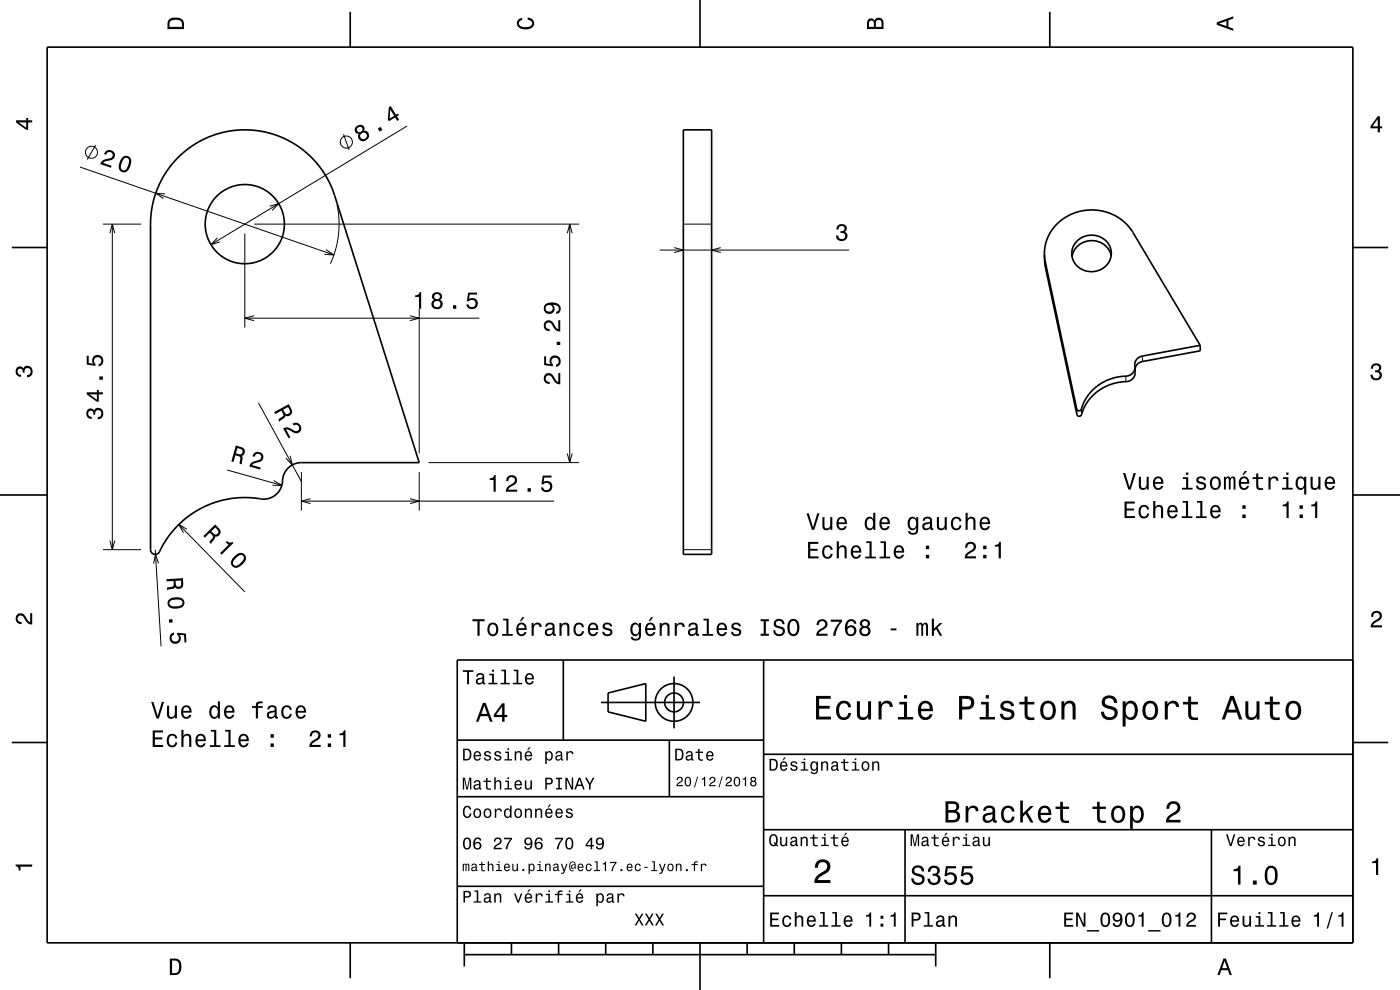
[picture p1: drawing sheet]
<svg xmlns="http://www.w3.org/2000/svg" width="297mm" height="210mm" viewBox="0 0 297 210" stroke-linecap="round" stroke-linejoin="round" font-family="sans-serif">
<g fill="none" stroke="#000" stroke-width=".21">
<path d="M17 35.4l53.8 18.7M20.3 30.8l-1.8 3M72.9 28.5l1.2 3.3M86.4 26.7l-41.7 25.2M21.8 47.5h8.1M23.3 49.5l.5-2 .5 2M23.8 47.5v69.1M35 41.1l-2-.1 1.7 1.1M46.1 50.4l-1.4 1.5 2-.6M51.9 49.5v20M53.9 47.5h69M57.2 43.8l1.9-.6-1.4 1.4"/>
<path d="M69.2 53l1.6 1.1-2-.2M71.5 43.4l.4 3.3-.1 2.8-.6 3.4-1.1 3M120.3 49.5l.6-2 .5 2M120.9 47.5v50.6M140 53h40.1M143 52.5l2 .5-2 .6M145 47.5h6M152.9 52.5l-1.9 .5 1.9 .6M221.8 55.6v1.1M51.9 67.5h49.8M53.9 67l-2 .5 2 .5M87 67l1.9 .5-1.9 .5"/>
<path d="M88.9 65.5v30.6M238.8 79.8l.1 1.2M242.3 75.5l.1 1.2M48.2 99.7l11.6 3.3M54.8 85.5l9.1 16.6M61.5 96.7l.5 1.9-1.4-1.4M90.9 98.1h32M120.3 96.2l.6 1.9 .5-1.9M228.4 86.8l.1 1.1M229.4 86.8v1.2M21.8 116.6h8.1M23.3 114.7l.5 1.9 .5-1.9"/>
<path d="M32.9 116.6l1.3 20.5M33.6 119.5l-.6-1.9-.4 2M37.9 111.3l14 14.2M39.7 112.3l-1.8-1 1 1.7M58.1 101.9l1.7 1.1-2-.1M63.9 100.1v8.2M63.9 106.3h53.6M65.9 105.8l-2 .5 2 .5M87 105.8l1.9 .5-1.9 .5M88.9 100.1v8.2M145 116.6h6"/>
<circle cx="19.4" cy="32.3" r="1.28"/>
<circle cx="73.5" cy="30.1" r="1.28"/>
</g>
<g fill="none" stroke="#000" stroke-width=".35">
<path d="M10 10h277v190h-277zM74.3 2.5v7.5M148.5 0v10M222.7 2.5v7.5M37.8 33.4l1.7-1.5 2-1.4 2.4-1.3 2.4-.8 2.4-.6 2.5-.2h2.3l2.4 .3 2.2 .6 2.6 1 1.9 1.1 2.2 1.7 1.7 1.5 1.6 1.9 1.2 1.9 1.2 2.5 18.4 58h-25a4.1 4.1 0 0 0-4 4.5 4.2 4.2 0 0 1-5.6 3.1l-3-.1-3 .3-3.1 .8-2.5 1.1-2.4 1.5-2.3 1.9-2 2.2-1.7 2.8a1.84 1.84 0 0 1-1.4 1.4l-.7-.3-.3-.7 .1-70.3 .5-3.4 1.2-3.6 1.8-3.2zM145 27.5h6v90.1h-6zM2.5 52.5h7.5M221.6 54l.2 1.6 6.6 31.2a.59 .59 0 0 0 .8 .3 .59 .59 0 0 0 .3-.7 10.2 10.2 0 0 1 9.8-6.7 1.88 1.88 0 0 0 1.5-1.8M221.6 54a9.9 9.9 0 0 1 12.6-9.1 9.8 9.8 0 0 1 6.1 4.4l14.3 24M221.6 54l.2 2.7 6.7 31.2a.59 .59 0 0 0 .7 .3 .59 .59 0 0 0 .4-.7 10.2 10.2 0 0 1 9.8-6.6 1.88 1.88 0 0 0 1.4-1.8v-1.2M228.5 51.2a4.2 4.2 0 0 1 4.7-1 4.2 4.2 0 0 1 2.5 4.1 4.2 4.2 0 0 1-4.4 3.3 4.2 4.2 0 0 1-3.9-3.9l.3-1.4zM235.7 54.2a4.3 4.3 0 0 0-4.2-3.2 4.3 4.3 0 0 0-4.1 3.4"/>
<path d="M287 52.5h7.5M254.6 73.3l-12.3 2.2a1.9 1.9 0 0 0-1.5 2.4M254.6 73.3v1.1l-12.2 2.3a1.94 1.94 0 0 0-1.6 1.5M0 105h10M287 105h10M119.5 140v17M162 140v60M287 140h-190v60M2.5 157.5h7.5M97 157h65M127.5 149h21M129 147l8-2v8l-8-2z"/>
<path d="M142 157v12M143 143.5v11M287 157.5h7.5M97 169h65M162 176h125M162 160h125M192 176v24M257 176v24M97 188h65M162 190h125M74.3 200v7.5M98.5 202.5h100"/>
<path d="M98.5 200v5M108.5 200v2.5M118.5 200v2.5M128.5 200v2.5M138.5 200v2.5M148.5 200v10M158.5 200v2.5M168.5 200v2.5M178.5 200v2.5M188.5 200v2.5M198.5 200v5M222.7 200v7.5"/>
<circle cx="51.9" cy="47.5" r="8.4"/>
<circle cx="143" cy="149" r="2"/>
<circle cx="143" cy="149" r="4"/>
</g>
<g fill="#000">
<path d="M36 4a2.18 2.18 0 0 0-.5 2.2h3.5v-1.2a1.43 1.43 0 0 0-1.7-1.3zM36.3 4.4a2.15 2.15 0 0 1 2.2 .3l.1 1h-2.6v-1z" fill-rule="evenodd"/>
<path d="M109.9 4.2l.9-.4v.4a.7 .7 0 0 0-.7 .5 .7 .7 0 0 0 .3 .8 1.7 1.7 0 0 0 2.5-.5 .9 .9 0 0 0-1-.8v-.5a1.24 1.24 0 0 1 1.4 1.1 1.24 1.24 0 0 1-1 1.4 2.22 2.22 0 0 1-2.5-.7l-.2-.5z" fill-rule="evenodd"/>
<path d="M184.2 4.2l-.3 .7v1.3h3.5v-1.3a.98 .98 0 0 0-.7-1.1 .98 .98 0 0 0-1.2 .6 .84 .84 0 0 0-1.3-.2zM184.5 4.5a.54 .54 0 0 1 .6-.1 .54 .54 0 0 1 .3 .6v.7h-1zM185.9 4.4a.62 .62 0 0 1 .8-.1 .62 .62 0 0 1 .3 .6v.8h-1.2z" fill-rule="evenodd"/>
<path d="M258.1 4.7v.6l3.5 1.2v-.4l-1-.4v-1.4l1-.4v-.4zM258.6 5l1.6-.5v1z" fill-rule="evenodd"/>
<path d="M3.4 25.5v.5l2.1 1.5h.5v-1.5h.8v-.5h-.8v-.5h-.4v.5zM4 26h1.6v1.1z" fill-rule="evenodd"/>
<path d="M22.3 32.2l-.2 .5 .4 .1a.71 .71 0 0 1 .8-.6 .71 .71 0 0 1 .6 .8 .71 .71 0 0 1-.7 .6 1.8 1.8 0 0 0-1.9 1.2l2.2 .8 .2-.4-1.8-.6a2.22 2.22 0 0 1 1.8-.7 1.14 1.14 0 0 0 .5-1.7 1.14 1.14 0 0 0-1.9 0zM26.1 33.2a2.67 2.67 0 0 0-.6 3 1.14 1.14 0 0 0 1.8-.3 2.31 2.31 0 0 0 .3-2.5l-.5-.3-.5-.1zM26.3 33.6a.63 .63 0 0 1 .7-.1 .63 .63 0 0 1 .4 .5 2.74 2.74 0 0 1-1 2.2l-.6-.3a2.28 2.28 0 0 1 .5-2.3z" fill-rule="evenodd"/>
<path d="M75.5 26.9a.84 .84 0 0 0-.2 1 .84 .84 0 0 0 .8 .5 1.11 1.11 0 0 0 .5 1.5 1.11 1.11 0 0 0 1.5-.5 1.03 1.03 0 0 0 .1-1.1 1.03 1.03 0 0 0-1-.6 .89 .89 0 0 0-.2-1.1 .89 .89 0 0 0-1.2 .1zM76.4 28.8a.71 .71 0 0 1 1.4 0 .71 .71 0 0 1-1.4 0zM75.7 27.5a.6 .6 0 0 1 1.2 0 .6 .6 0 0 1-1.2 0zM80.1 27.3l.4 .6 .6-.3-.4-.7zM82.5 22.7l-.2 2.6 .2 .4 1.3-.8 .5 .8 .4-.3-.5-.7 .4-.3-.2-.3-.4 .2-1.1-1.8zM82.8 23.2l.8 1.4-.9 .5z" fill-rule="evenodd"/>
<path d="M292.3 24.7l-1.6 2.1v.4h1.6v.9h.4v-.9h.5v-.4h-.5v-2.1zM292.3 25.2v1.6h-1.1z" fill-rule="evenodd"/>
<path d="M177.7 47.8a1.08 1.08 0 0 1 1.4-.2 1.08 1.08 0 0 1 .4 1.3l-.3 .3a1.06 1.06 0 0 1 .5 1.3 1.06 1.06 0 0 1-1.2 .6 1.1 1.1 0 0 1-1.1-1.2h.4a.71 .71 0 0 0 1 .8 .71 .71 0 0 0 .1-1.2l-.6-.1v-.4a.61 .61 0 0 0 .8-.3 .61 .61 0 0 0-.2-.8 .61 .61 0 0 0-.8 .2l-.2 .6h-.5z" fill-rule="evenodd"/>
<path d="M88.1 62.6v.4h.8v2.5h.4v-3.5h-.3a.77 .77 0 0 1-.9 .6zM91.9 62.2a.83 .83 0 0 0 .2 1.4 1.11 1.11 0 0 0-.4 1.6 1.11 1.11 0 0 0 1.5 .3 1.03 1.03 0 0 0 .7-.9 1.03 1.03 0 0 0-.6-1 .89 .89 0 0 0 .4-1.1 .89 .89 0 0 0-1-.5zM92 64.5a.71 .71 0 0 1 1.4 0 .71 .71 0 0 1-1.4 0zM92.1 62.9a.6 .6 0 0 1 1.2 0 .6 .6 0 0 1-1.2 0zM96.1 64.7v.8h.7v-.8zM99.3 62.1l-.3 1.8h.4a.8 .8 0 0 1 1.3-.2 .8 .8 0 0 1-.1 1.2 .8 .8 0 0 1-1.2-.3h-.5a1.21 1.21 0 0 0 1.5 1 1.21 1.21 0 0 0 .9-1.6 1.21 1.21 0 0 0-1.8-.6l.2-.9h1.5v-.4z" fill-rule="evenodd"/>
<path d="M291.1 77.4a1.08 1.08 0 0 1 1.4-.2 1.08 1.08 0 0 1 .4 1.2l-.3 .3a1.06 1.06 0 0 1 .5 1.3 1.06 1.06 0 0 1-1.2 .7 1.1 1.1 0 0 1-1.2-1.2h.5a.71 .71 0 0 0 1 .8 .71 .71 0 0 0 .1-1.3h-.6v-.4a.61 .61 0 0 0 .8-.3 .61 .61 0 0 0-.2-.8 .61 .61 0 0 0-.9 .2l-.1 .5h-.5z" fill-rule="evenodd"/>
<path d="M3.6 78a.86 .86 0 0 1 1.4 .2 1.06 1.06 0 0 1 1.2-.6 1.06 1.06 0 0 1 .7 1.2 1.1 1.1 0 0 1-1.2 1.2v-.4a.71 .71 0 0 0 .8-1 .71 .71 0 0 0-1.3-.1v.6h-.4a.61 .61 0 0 0-.3-.8 .61 .61 0 0 0-.8 .2 .61 .61 0 0 0 .2 .8l.6 .2v.4a1.15 1.15 0 0 1-1.2-.6 1.15 1.15 0 0 1 .3-1.3z" fill-rule="evenodd"/>
<path d="M18.6 86.9a1.17 1.17 0 0 0-.2 1.3 1.17 1.17 0 0 0 1.1 .7v-.5a.62 .62 0 0 1-.8-.3 .62 .62 0 0 1 .3-.8 .62 .62 0 0 1 .8 .2v.5h.4a.72 .72 0 0 1 .4-1 .72 .72 0 0 1 1 .5 .72 .72 0 0 1-.5 .9l-.4 .1v.4a1.18 1.18 0 0 0 1.2-1.5 1.18 1.18 0 0 0-1.8-.6l-.2 .3a.86 .86 0 0 0-1.3-.2zM18.4 83.2v.5l2.1 1.5h.5v-1.5h.8v-.5h-.8v-.5h-.4v.5zM19 83.7h1.6v1.1zM21.1 79.9v.6h.7v-.6zM18.4 75.5v1.8l1.9 .3v-.4a.79 .79 0 0 1-.2-1.1 .79 .79 0 0 1 1.1-.1 .79 .79 0 0 1 0 1.2h-.3v.5a1.21 1.21 0 0 0 1.1-1.5 1.21 1.21 0 0 0-1.7-.8 1.21 1.21 0 0 0-.5 1.7l-1-.1v-1.5z" fill-rule="evenodd"/>
<path d="M50 94.5l-.9 3.4 .4 .1 .4-1.4a.85 .85 0 0 1 1.1 .8l-.2 1 .5 .1 .2-1.5-.3-.3a.97 .97 0 0 0 .8-1 .97 .97 0 0 0-.8-.9zM50.4 95a1.09 1.09 0 0 1 1.1 .7 .61 .61 0 0 1-.3 .6 .61 .61 0 0 1-.6 0l-.5-.1z" fill-rule="evenodd"/>
<path d="M53.8 96.3a1.18 1.18 0 0 1 2 .3 1.18 1.18 0 0 1-1.3 1.5l-.6 .2-.4 .4 1.8 .5-.1 .4-2.3-.7a1.8 1.8 0 0 1 1.8-1.3 .71 .71 0 0 0 .7-.6 .71 .71 0 0 0-.7-.8 .71 .71 0 0 0-.7 .7l-.4-.1z" fill-rule="evenodd"/>
<path d="M58.2 87.4l.2 .4 1.3-.7a.85 .85 0 0 1 .1 1.4l-.8 .5 .3 .5 1.2-1v-.4a.97 .97 0 0 0 1.2-.1 .97 .97 0 0 0 .1-1.2l-.5-1.1zM60.1 86.9l1-.6a1.09 1.09 0 0 1 .3 1.3 .6 .6 0 0 1-.6 .2 .6 .6 0 0 1-.5-.4z" fill-rule="evenodd"/>
<path d="M60.1 90.9a1.8 1.8 0 0 1 2.2 .4 .71 .71 0 0 0 1 0 .71 .71 0 0 0 0-1 .71 .71 0 0 0-1 0l-.2-.4a1.18 1.18 0 0 1 1.6 .2 1.18 1.18 0 0 1-.3 1.7 1.18 1.18 0 0 1-1.6-.3l-.6-.4h-.5l.9 1.7-.4 .2z" fill-rule="evenodd"/>
<path d="M115.6 79.5a1.2 1.2 0 0 0-.2 1.3 1.2 1.2 0 0 0 1.2 .7v-.5a.7 .7 0 0 1-.8-.5 .7 .7 0 0 1 .5-.9 .7 .7 0 0 1 .8 .5 1.8 1.8 0 0 0 1.8 1.4v-2.4h-.5v1.9a2.2 2.2 0 0 1-1.1-1.4 1.11 1.11 0 0 0-1.7-.1zM115.4 75.6v1.8l1.9 .3v-.4a.8 .8 0 0 1-.2-1.2 .8 .8 0 0 1 1.2 .1 .8 .8 0 0 1-.3 1.2v.4a1.21 1.21 0 0 0 1-1.5 1.21 1.21 0 0 0-1.6-.8 1.21 1.21 0 0 0-.6 1.7l-.9-.1v-1.5zM118.1 72.5v.7h.8v-.7zM115.6 68.2a1.2 1.2 0 0 0-.2 1.4 1.2 1.2 0 0 0 1.2 .6v-.4a.7 .7 0 0 1-.8-.5 .7 .7 0 0 1 .5-.9 .7 .7 0 0 1 .8 .5 1.8 1.8 0 0 0 1.8 1.4v-2.4h-.5v1.9a2.2 2.2 0 0 1-1.1-1.5 1.11 1.11 0 0 0-1.7-.1zM115.8 64.5a1.18 1.18 0 0 0-.3 1.5 1.18 1.18 0 0 0 1.5 .5 1.18 1.18 0 0 0 .6-1.5l-.3-.3a1.02 1.02 0 0 1 1.3 .8 .56 .56 0 0 1-.6 .6v.5a1.18 1.18 0 0 0 .9-1.3 1.18 1.18 0 0 0-1.1-1.1 2.88 2.88 0 0 0-2 .3zM115.7 65.4a.75 .75 0 0 1 1.5 0 .75 .75 0 0 1-1.5 0z" fill-rule="evenodd"/>
<path d="M43.1 113.7l.4 .3 1-1a.85 .85 0 0 1 .5 1.3l-.6 .7 .4 .4 .8-1.3v-.3a.97 .97 0 0 0 1.1-.5 .97 .97 0 0 0-.2-1.2l-.9-.8zM44.8 112.7l.9-.8a1.09 1.09 0 0 1 .6 1.1 .6 .6 0 0 1-.5 .4 .6 .6 0 0 1-.6-.3z" fill-rule="evenodd"/>
<path d="M47.9 115l.6 .6-1.8 1.7 .3 .4 2.5-2.5-.2-.3a.77 .77 0 0 1-1.1-.1zM49.7 118a1.42 1.42 0 0 0-.4 2.1 1.42 1.42 0 0 0 2.1-.4 1.51 1.51 0 0 0 .5-2.1 1.43 1.43 0 0 0-2.2 .4zM50.1 118.3l.8-.6a.63 .63 0 0 1 .7 .2 .63 .63 0 0 1 .1 .6 2.71 2.71 0 0 1-1.8 1.5l-.5-.5v-.3z" fill-rule="evenodd"/>
<path d="M103.9 101.5v.3h.8v2.5h.5v-3.5h-.4a.78 .78 0 0 1-.9 .7zM107.7 101.1l-.3 1h.4a.7 .7 0 0 1 .6-.9 .7 .7 0 0 1 .8 .5 .7 .7 0 0 1-.5 .9 1.8 1.8 0 0 0-1.4 1.7h2.4v-.4h-1.9a2.2 2.2 0 0 1 1.5-1.2 1.13 1.13 0 0 0 .1-1.7 1.13 1.13 0 0 0-1.7 .1zM111.9 103.6v.7h.7v-.7zM115.1 100.9l-.2 1.8h.4a.8 .8 0 0 1 1.2-.2 .8 .8 0 0 1-.1 1.3 .8 .8 0 0 1-1.2-.4h-.4a1.21 1.21 0 0 0 1.5 1 1.21 1.21 0 0 0 .8-1.6 1.21 1.21 0 0 0-1.8-.6l.2-.9h1.5v-.4z" fill-rule="evenodd"/>
<path d="M171.4 114.9v3.5h2.2v-.4h-1.7v-1.2h1.6v-.4h-1.6v-1h1.7v-.5zM174.7 116a1.53 1.53 0 0 0 .8 2.5 1.06 1.06 0 0 0 1.1-1h-.4a.67 .67 0 0 1-.6 .6 .67 .67 0 0 1-.7-.6 1.11 1.11 0 0 1 .7-1.5 .6 .6 0 0 1 .6 .6h.4a1.09 1.09 0 0 0-.7-.9 1.09 1.09 0 0 0-1.2 .3zM177.5 114.8v3.6h.5v-1.5a.63 .63 0 0 1 .4-.8 .63 .63 0 0 1 .7 .4l.1 1.9h.4v-1.7a.88 .88 0 0 0-.6-1 .88 .88 0 0 0-1 .4v-1.3zM180.8 116a1.54 1.54 0 0 0 .8 2.5 1.06 1.06 0 0 0 1.1-.8h-.5l-.2 .3-.4 .1a.76 .76 0 0 1-.7-.9h1.8a1.17 1.17 0 0 0-.5-1.3 1.17 1.17 0 0 0-1.4 .1zM181.1 116.2a.66 .66 0 0 1 .8-.1 .66 .66 0 0 1 .4 .7h-1.4zM183.8 114.8v.4h.7v2.9h-.9v.3h2.2v-.3h-.9v-3.3zM186.8 114.8v.4h.7v2.9h-.9v.3h2.3v-.3h-1v-3.3zM189.9 116a1.54 1.54 0 0 0 .8 2.5 1.06 1.06 0 0 0 1.1-.8h-.5l-.2 .3-.4 .1a.76 .76 0 0 1-.7-.9h1.8a1.16 1.16 0 0 0-.5-1.3 1.16 1.16 0 0 0-1.4 .1zM190.2 116.2a.66 .66 0 0 1 .8-.1 .66 .66 0 0 1 .4 .7h-1.4zM196.4 117.7v.7h.7v-.7zM196.4 115.7v.8h.7v-.8z" fill-rule="evenodd"/>
<path d="M171.1 108.9l1.1 3.5h.5l1.1-3.5h-.4l-.9 3-.9-3zM174.5 109.7v1.8a.89 .89 0 0 0 .6 1 .89 .89 0 0 0 1-.5v.4h.5v-2.7h-.5v1.6a.65 .65 0 0 1-.4 .7 .65 .65 0 0 1-.8-.3v-2zM177.7 110a1.54 1.54 0 0 0 .8 2.5 1.06 1.06 0 0 0 1.1-.9h-.4l-.2 .4-.4 .1a.76 .76 0 0 1-.7-.9h1.8a1.16 1.16 0 0 0-.5-1.4 1.16 1.16 0 0 0-1.5 .2zM178.1 110.2a.66 .66 0 0 1 .8-.1 .66 .66 0 0 1 .3 .7h-1.3zM183.7 110a1.57 1.57 0 0 0 .8 2.5l.4-.1 .4-.4v.4h.4v-3.6h-.4v1.3a.89 .89 0 0 0-1.6-.1zM184.1 110.3a.62 .62 0 0 1 .6-.3 .62 .62 0 0 1 .5 .6 1.12 1.12 0 0 1-.7 1.5 1.19 1.19 0 0 1-.4-1.8zM186.9 110a1.54 1.54 0 0 0 .7 2.5 1.06 1.06 0 0 0 1.1-.9h-.4l-.2 .4-.4 .1a.76 .76 0 0 1-.7-.9h1.8a1.17 1.17 0 0 0-.5-1.4 1.17 1.17 0 0 0-1.4 .2zM187.2 110.2a.66 .66 0 0 1 .8-.1 .66 .66 0 0 1 .3 .7h-1.3zM192.8 110a1.57 1.57 0 0 0 .8 2.5l.4-.1 .4-.4a.73 .73 0 0 1-.3 1 .73 .73 0 0 1-1-.4h-.5a1.1 1.1 0 0 0 1.3 .9 1.1 1.1 0 0 0 .9-1.2v-2.6h-.4v.4l-.4-.4a.9 .9 0 0 0-1.2 .3zM193.2 110.3a.63 .63 0 0 1 .7-.3 .63 .63 0 0 1 .4 .6 1.11 1.11 0 0 1-.6 1.5 1.2 1.2 0 0 1-.5-1.8zM196 109.8l-.2 .7h.4a.55 .55 0 0 1 .6-.5 .55 .55 0 0 1 .4 .7l-.2 .1a1.13 1.13 0 0 0-1.4 .9 .73 .73 0 0 0 .9 .8l.4-.1 .4-.4 .1 .4h.6v-.3l-.2-.1-.1-1.6a1.02 1.02 0 0 0-1.7-.6zM196.2 111.3l1.1-.3a.77 .77 0 0 1-.2 .9 .77 .77 0 0 1-.9 .1zM198.8 109.7v1.8a.89 .89 0 0 0 .6 1 .89 .89 0 0 0 1-.5v.4h.5v-2.7h-.5v1.6a.65 .65 0 0 1-.4 .7 .65 .65 0 0 1-.8-.3v-2zM202 110a1.53 1.53 0 0 0 .9 2.5 1.05 1.05 0 0 0 1.1-1.1h-.5a.67 .67 0 0 1-.6 .7 .67 .67 0 0 1-.7-.6 1.12 1.12 0 0 1 .7-1.5 .59 .59 0 0 1 .6 .6h.5a1.09 1.09 0 0 0-.8-1 1.09 1.09 0 0 0-1.2 .4zM204.8 108.8v3.6h.5v-1.6a.63 .63 0 0 1 .4-.7 .63 .63 0 0 1 .8 .3v2h.4v-1.8a.88 .88 0 0 0-.6-1 .88 .88 0 0 0-1 .5v-1.3zM208.1 110a1.54 1.54 0 0 0 .8 2.5 1.06 1.06 0 0 0 1.1-.9h-.4l-.3 .4-.3 .1a.76 .76 0 0 1-.7-.9h1.7a1.16 1.16 0 0 0-.5-1.4 1.16 1.16 0 0 0-1.4 .2zM208.5 110.2a.66 .66 0 0 1 .7-.1 .66 .66 0 0 1 .4 .7h-1.3z" fill-rule="evenodd"/>
<path d="M205 115.2l-.3 1h.5a.7 .7 0 0 1 .5-.9 .7 .7 0 0 1 .9 .6 .7 .7 0 0 1-.5 .8 1.8 1.8 0 0 0-1.5 1.7h2.5v-.4h-1.9a2.23 2.23 0 0 1 1.4-1.1 1.13 1.13 0 0 0 .1-1.7 1.13 1.13 0 0 0-1.7 0zM208.6 117.7v.7h.7v-.7zM208.6 115.7v.8h.7v-.8zM211 115.6v.4h.9v2.4h.4v-3.5h-.3a.77 .77 0 0 1-1 .7z" fill-rule="evenodd"/>
<path d="M238.6 106.4v3.5h2.2v-.4h-1.8v-1.2h1.6v-.4h-1.6v-1.1h1.7v-.4zM241.8 107.5a1.52 1.52 0 0 0 .9 2.5 1.06 1.06 0 0 0 1.1-1.1h-.4a.67 .67 0 0 1-.7 .7 .67 .67 0 0 1-.7-.6 1.12 1.12 0 0 1 .7-1.5 .6 .6 0 0 1 .6 .6h.5a1.09 1.09 0 0 0-.8-1 1.09 1.09 0 0 0-1.2 .4zM244.6 106.3v3.6h.5v-1.6a.63 .63 0 0 1 .4-.7 .63 .63 0 0 1 .8 .3v2h.4v-1.8a.88 .88 0 0 0-.6-1 .88 .88 0 0 0-1 .5v-1.3zM247.9 107.5a1.54 1.54 0 0 0 .8 2.5 1.06 1.06 0 0 0 1.1-.9h-.4l-.3 .4-.3 .1a.76 .76 0 0 1-.7-.9h1.7a1.16 1.16 0 0 0-.4-1.4 1.16 1.16 0 0 0-1.5 .2zM248.3 107.7a.66 .66 0 0 1 .8-.1 .66 .66 0 0 1 .3 .7h-1.3zM250.9 106.3v.3h.7v2.9h-.9v.4h2.2v-.4h-.9v-3.2zM253.9 106.3v.3h.7v2.9h-.9v.4h2.3v-.4h-.9v-3.2zM257 107.5a1.54 1.54 0 0 0 .8 2.5 1.06 1.06 0 0 0 1.1-.9h-.4l-.3 .4-.3 .1a.76 .76 0 0 1-.7-.9h1.8a1.16 1.16 0 0 0-.5-1.4 1.16 1.16 0 0 0-1.5 .2zM257.4 107.7a.66 .66 0 0 1 .8-.1 .66 .66 0 0 1 .3 .7h-1.3zM263.6 109.1v.8h.7v-.8zM263.6 107.2v.7h.7v-.7z" fill-rule="evenodd"/>
<path d="M238.2 100.3l1.2 3.5h.5l1.1-3.5h-.5l-.9 3-.9-3zM241.6 101.1v1.8a.89 .89 0 0 0 .6 1 .89 .89 0 0 0 1.1-.5v.4h.4v-2.7h-.4v1.6a.64 .64 0 0 1-.4 .8 .64 .64 0 0 1-.8-.3l-.1-2.1zM244.9 101.4a1.54 1.54 0 0 0 .8 2.5 1.05 1.05 0 0 0 1.1-.8h-.5l-.2 .3-.4 .1a.76 .76 0 0 1-.7-.9h1.8a1.16 1.16 0 0 0-.5-1.3 1.16 1.16 0 0 0-1.4 .1zM245.2 101.6a.66 .66 0 0 1 .8-.1 .66 .66 0 0 1 .3 .7h-1.3zM250.9 101.2v.4h.7v1.9h-.9v.3h2.3v-.3h-.9v-2.3zM251.6 100.2v.5h.5v-.5zM254 101.3a.76 .76 0 0 0-.2 .8 .76 .76 0 0 0 .7 .5l.9 .3a.63 .63 0 0 1-.6 .7 .63 .63 0 0 1-.6-.6h-.5a1.07 1.07 0 0 0 1.2 .9 1.07 1.07 0 0 0 .9-1.2l-.4-.3-1.1-.3a.54 .54 0 0 1 .4-.7 .54 .54 0 0 1 .7 .5h.4a1.03 1.03 0 0 0-.7-.9 1.03 1.03 0 0 0-1.1 .3zM257 101.4a1.53 1.53 0 0 0 .8 2.5 1.48 1.48 0 0 0 1.2-1.4 1.48 1.48 0 0 0-1.2-1.5l-.5 .1zM257.3 101.7a.67 .67 0 0 1 .7-.2 .67 .67 0 0 1 .5 .5 1.11 1.11 0 0 1-.7 1.5 1.17 1.17 0 0 1-.5-1.8zM259.6 101.1v2.7h.5v-1.8l.2-.5 .2-.1 .2 .3v2.1h.4v-2l.3-.4 .2 .1 .1 .4v1.9h.4v-1.8a.69 .69 0 0 0-.5-1l-.6 .4-.2-.3-.3-.1-.5 .4v-.3zM264.1 99.9l-.5 .9h.3l.7-.9zM263.1 101.4a1.55 1.55 0 0 0 .8 2.5 1.06 1.06 0 0 0 1.1-.8h-.5l-.2 .3-.4 .1a.76 .76 0 0 1-.7-.9h1.8a1.17 1.17 0 0 0-.5-1.4 1.17 1.17 0 0 0-1.4 .2zM263.4 101.6a.66 .66 0 0 1 .8-.1 .66 .66 0 0 1 .4 .7h-1.4zM266.5 100.4v.8h-.8v.4h.8v1.8a1.05 1.05 0 0 0 1.4 .5v-.4a.68 .68 0 0 1-.9-.3l-.1-1.6h1v-.4h-1v-.8zM269.1 101.1v2.7h.4v-1.5a.66 .66 0 0 1 .4-.8 .66 .66 0 0 1 .8 .2l.1 .3h.4a.89 .89 0 0 0-.7-.9 .89 .89 0 0 0-1 .5v-.5zM272.2 101.2v.4h.7v1.9h-.9v.3h2.2v-.3h-.9v-2.3zM272.9 100.2v.5h.4v-.5zM275.1 101.4a1.57 1.57 0 0 0 .8 2.5l.4-.1 .4-.4v1.5h.4v-3.8h-.4v.5l-.2-.3a.87 .87 0 0 0-1.4 .1zM275.5 101.7a.62 .62 0 0 1 .7-.2 .62 .62 0 0 1 .4 .5 1.12 1.12 0 0 1-.6 1.5 1.19 1.19 0 0 1-.5-1.8zM278 101.1v1.8a.89 .89 0 0 0 .6 1 .89 .89 0 0 0 1.1-.5v.4h.4v-2.7h-.4v1.6a.65 .65 0 0 1-.4 .8 .65 .65 0 0 1-.8-.3v-2.1zM281.3 101.4a1.54 1.54 0 0 0 .8 2.5 1.06 1.06 0 0 0 1.1-.8h-.4l-.3 .3-.3 .1a.76 .76 0 0 1-.7-.9h1.7a1.16 1.16 0 0 0-.4-1.3 1.16 1.16 0 0 0-1.5 .1zM281.7 101.6a.66 .66 0 0 1 .8-.1 .66 .66 0 0 1 .3 .7h-1.3z" fill-rule="evenodd"/>
<path d="M272.1 107v.4h.8v2.5h.5v-3.5h-.4a.77 .77 0 0 1-.9 .6zM275.7 109.1v.8h.7v-.8zM275.7 107.2v.7h.7v-.7zM278.2 107v.4h.8v2.5h.5v-3.5h-.4a.78 .78 0 0 1-.9 .6z" fill-rule="evenodd"/>
<path d="M3.6 130.4a1.22 1.22 0 0 1 2 .7l.4 .6 .4 .3v-1.9h.4v2.4a1.8 1.8 0 0 1-1.7-1.4 .71 .71 0 0 0-.9-.5 .71 .71 0 0 0-.5 .8 .71 .71 0 0 0 .9 .5v.5a1.18 1.18 0 0 1-1.2-.7 1.18 1.18 0 0 1 .2-1.3z" fill-rule="evenodd"/>
<path d="M35.3 122.9v.4l1.5-.1a.85 .85 0 0 1-.5 1.3l-.9 .2 .1 .5 1.4-.4 .2-.3a.97 .97 0 0 0 1.2 .4 .97 .97 0 0 0 .6-1.1l-.1-1.2zM37.2 123.2l1.2-.1a1.08 1.08 0 0 1-.2 1.3 .6 .6 0 0 1-.7 0 .6 .6 0 0 1-.2-.6z" fill-rule="evenodd"/>
<path d="M35.9 127.1a1.13 1.13 0 0 0-.3 1.2 1.13 1.13 0 0 0 1 .8 2.31 2.31 0 0 0 2.5-.8 1.14 1.14 0 0 0-1.1-1.6l-1.5 .1zM36.2 127.4a2.73 2.73 0 0 1 2.4 .1l.1 .7a2.37 2.37 0 0 1-2.7 .1v-.7zM35.8 131.4l.1 .7 .7-.1v-.7zM36.2 134.6a1.22 1.22 0 0 0 0 1.6 1.22 1.22 0 0 0 1.7 .1 1.22 1.22 0 0 0 .2-1.6l.9 .1 .1 1.5h.5l-.2-1.9-1.8-.2v.4a.79 .79 0 0 1 .2 1.2 .79 .79 0 0 1-1.1 .1 .79 .79 0 0 1 0-1.2l.2-.1v-.4z" fill-rule="evenodd"/>
<path d="M100.2 131.4v.4h1.1v3.1h.5v-3.1h1v-.4zM103.7 132.4a1.53 1.53 0 0 0 .9 2.6 1.48 1.48 0 0 0 1.1-1.5 1.48 1.48 0 0 0-1.1-1.4l-.5 .1zM104 132.7a.67 .67 0 0 1 .7-.2 .67 .67 0 0 1 .5 .5 1.11 1.11 0 0 1-.6 1.6 1.17 1.17 0 0 1-.6-1.9zM106.7 131.2v.4h.7v2.9h-.9v.4h2.3v-.4h-.9v-3.3zM110.8 130.9l-.5 .9h.3l.7-.9zM109.8 132.4a1.55 1.55 0 0 0 .8 2.6 1.07 1.07 0 0 0 1.1-.9h-.4l-.3 .3-.3 .2a.76 .76 0 0 1-.7-1h1.7a1.17 1.17 0 0 0-.4-1.3 1.17 1.17 0 0 0-1.5 .1zM110.2 132.7a.66 .66 0 0 1 .8-.2 .66 .66 0 0 1 .3 .8h-1.3zM112.8 132.2v2.7h.4v-1.6a.66 .66 0 0 1 .4-.8 .66 .66 0 0 1 .8 .3l.1 .2h.4a.89 .89 0 0 0-.7-.9 .89 .89 0 0 0-1 .5v-.4zM115.9 132.3l-.2 .6h.4a.55 .55 0 0 1 .7-.5 .55 .55 0 0 1 .3 .8h-.2a1 1 0 0 0-1 .2 1 1 0 0 0-.3 1.1 .93 .93 0 0 0 1.7 0l.1 .3 .5 .1v-.4h-.2v-.2v-1.4a1.02 1.02 0 0 0-.7-.8 1.02 1.02 0 0 0-1.1 .2zM116.1 133.8l1.1-.3a.77 .77 0 0 1-.2 .9 .77 .77 0 0 1-.9 0l-.1-.3zM118.7 132.2v2.7h.4v-1.6a.63 .63 0 0 1 .6-.9 .63 .63 0 0 1 .7 .8v1.7h.4v-1.8a.89 .89 0 0 0-.6-1 .89 .89 0 0 0-1.1 .5v-.4zM122 132.4a1.53 1.53 0 0 0 .8 2.6 1.07 1.07 0 0 0 1.1-1.1h-.4a.67 .67 0 0 1-.7 .7 .67 .67 0 0 1-.7-.6 1.11 1.11 0 0 1 .7-1.6 .59 .59 0 0 1 .7 .6h.4a1.09 1.09 0 0 0-.8-.9 1.09 1.09 0 0 0-1.1 .3zM125 132.4a1.55 1.55 0 0 0 .8 2.6 1.07 1.07 0 0 0 1.1-.9h-.5l-.2 .3-.4 .2a.76 .76 0 0 1-.6-1h1.7a1.17 1.17 0 0 0-.5-1.3 1.17 1.17 0 0 0-1.4 .1zM125.3 132.7a.66 .66 0 0 1 .8-.2 .66 .66 0 0 1 .4 .8h-1.3zM128.1 132.3a.75 .75 0 0 0-.2 .8 .75 .75 0 0 0 .7 .5l.9 .4a.63 .63 0 0 1-.6 .6 .63 .63 0 0 1-.7-.6h-.4a1.07 1.07 0 0 0 1.2 .9 1.07 1.07 0 0 0 .9-1.2l-.4-.3-1.1-.3a.54 .54 0 0 1 .4-.7 .54 .54 0 0 1 .6 .5h.5a1.03 1.03 0 0 0-.7-.9 1.03 1.03 0 0 0-1.1 .3zM134 132.4a1.58 1.58 0 0 0 .8 2.6l.4-.2 .4-.4a.73 .73 0 0 1-.4 1 .73 .73 0 0 1-1-.3h-.4a1.1 1.1 0 0 0 1.3 .8 1.1 1.1 0 0 0 .9-1.2v-2.5h-.4v.4l-.4-.4a.9 .9 0 0 0-1.2 .2zM134.3 132.7a.63 .63 0 0 1 .7-.2 .63 .63 0 0 1 .5 .6 1.11 1.11 0 0 1-.7 1.5 1.19 1.19 0 0 1-.5-1.9zM138.1 130.9l-.5 .9h.3l.7-.9zM137.1 132.4a1.54 1.54 0 0 0 .8 2.6 1.07 1.07 0 0 0 1.1-.9h-.4l-.2 .3-.4 .2a.76 .76 0 0 1-.7-1h1.8a1.16 1.16 0 0 0-.5-1.3 1.16 1.16 0 0 0-1.5 .1zM137.5 132.7a.66 .66 0 0 1 .8-.2 .66 .66 0 0 1 .3 .8h-1.3zM139.9 132.2v2.7h.5v-1.6a.63 .63 0 0 1 .5-.9 .63 .63 0 0 1 .7 .8v1.7h.4v-1.8a.89 .89 0 0 0-.6-1 .89 .89 0 0 0-1 .5v-.4zM143.1 132.2v2.7h.5v-1.6a.66 .66 0 0 1 .3-.8 .66 .66 0 0 1 .9 .3v.2h.5a.89 .89 0 0 0-.7-.9 .89 .89 0 0 0-1.1 .5v-.4zM146.3 132.3l-.3 .6h.4a.55 .55 0 0 1 .7-.5 .55 .55 0 0 1 .4 .8h-.2a1 1 0 0 0-1.1 .2 1 1 0 0 0-.2 1.1 .93 .93 0 0 0 1.6 0l.1 .3 .6 .1v-.4h-.3v-.2v-1.4a1.02 1.02 0 0 0-.7-.8 1.02 1.02 0 0 0-1 .2zM146.5 133.8l1.1-.3a.77 .77 0 0 1-.2 .9 .77 .77 0 0 1-.9 0l-.1-.3zM149.2 131.2v.4h.7v2.9h-.9v.4h2.3v-.4h-.9v-3.3zM152.3 132.4a1.54 1.54 0 0 0 .8 2.6 1.07 1.07 0 0 0 1.1-.9h-.4l-.3 .3-.3 .2a.76 .76 0 0 1-.7-1h1.7a1.16 1.16 0 0 0-.4-1.3 1.16 1.16 0 0 0-1.5 .1zM152.7 132.7a.66 .66 0 0 1 .8-.2 .66 .66 0 0 1 .3 .8h-1.3zM155.4 132.3a.75 .75 0 0 0-.2 .8 .75 .75 0 0 0 .7 .5l.9 .4a.63 .63 0 0 1-.6 .6 .63 .63 0 0 1-.7-.6h-.4a1.07 1.07 0 0 0 1.2 .9 1.07 1.07 0 0 0 .9-1.2l-.4-.3-1.1-.3a.54 .54 0 0 1 .4-.7 .54 .54 0 0 1 .6 .5h.5a1.03 1.03 0 0 0-.7-.9 1.03 1.03 0 0 0-1.1 .3zM161.4 131.4v.4h.6v2.6h-.6v.5h1.7v-.5h-.6v-2.6h.6v-.4zM164.4 131.6a.96 .96 0 0 0-.2 1 .96 .96 0 0 0 .9 .6 .77 .77 0 0 1 .9 1 .83 .83 0 0 1-.9 .3 .83 .83 0 0 1-.6-.8h-.5a1.21 1.21 0 0 0 1.5 1.3 1.21 1.21 0 0 0 .7-1.8l-.8-.3a.71 .71 0 0 1-.8-.7 .7 .7 0 0 1 .8-.5 .7 .7 0 0 1 .6 .7h.4a1.16 1.16 0 0 0-.7-1.1 1.16 1.16 0 0 0-1.3 .3zM167.4 131.7a2.53 2.53 0 0 0 .4 3.1 1.21 1.21 0 0 0 1.7-.9 1.93 1.93 0 0 0-.9-2.6l-.8 .1zM168 131.8l.3-.1a1.7 1.7 0 0 1 .3 2.7l-.3 .1a1.69 1.69 0 0 1-.3-2.7zM173.5 131.7l-.3 .9h.5a.71 .71 0 0 1 .5-.8 .71 .71 0 0 1 .9 .5 .71 .71 0 0 1-.5 .8 1.81 1.81 0 0 0-1.4 1.8h2.4v-.5h-1.9a2.23 2.23 0 0 1 1.4-1.1 1.13 1.13 0 0 0 .1-1.7 1.13 1.13 0 0 0-1.7 .1zM176.2 131.4v.5h2a5.2 5.2 0 0 0-1.5 3h.5a5.3 5.3 0 0 1 1.4-3v-.5zM179.8 131.6a2.39 2.39 0 0 0 .2 3.3 1.16 1.16 0 0 0 1.5-.4 1.16 1.16 0 0 0-.2-1.5 1.16 1.16 0 0 0-1.6 0 1.03 1.03 0 0 1 .9-1.3 .58 .58 0 0 1 .6 .6h.5a1.12 1.12 0 0 0-.8-.9 1.12 1.12 0 0 0-1.1 .2zM179.7 133.8a.75 .75 0 0 1 1.5 0 .75 .75 0 0 1-1.5 0zM182.7 131.6a.83 .83 0 0 0 .2 1.4 1.11 1.11 0 0 0-.5 1.5 1.11 1.11 0 0 0 1.6 .4 1.03 1.03 0 0 0 .7-.9 1.03 1.03 0 0 0-.6-1 .89 .89 0 0 0 .4-1.1 .89 .89 0 0 0-1-.6zM182.8 133.9a.71 .71 0 0 1 1.4 0 .71 .71 0 0 1-1.4 0zM182.9 132.3a.6 .6 0 0 1 1.2 0 .6 .6 0 0 1-1.2 0zM189 133.3v.4h1.2v-.4zM194.4 132.2v2.7h.4v-1.9l.2-.5h.3l.1 .2v2.2h.4l.1-2.1 .3-.4 .2 .2 .1 .4v1.9h.4v-1.9a.69 .69 0 0 0-.6-.9l-.5 .3-.2-.2-.3-.1-.5 .3v-.2zM197.7 131.2v3.7h.4v-1l.5-.4 .8 1.4h.5l-1-1.8 1-.9h-.5l-1.3 1.2v-2.2z" fill-rule="evenodd"/>
<path d="M291.2 129.9a1.18 1.18 0 0 1 1.9 .3 1.18 1.18 0 0 1-1 1.7l-.5 .3-.3 .5h1.9v.4h-2.4a1.8 1.8 0 0 1 1.4-1.8 .71 .71 0 0 0 .5-.8 .71 .71 0 0 0-.9-.5 .71 .71 0 0 0-.5 .8h-.4z" fill-rule="evenodd"/>
<path d="M32.4 154.9v3.5h2.2v-.4h-1.7v-1.2h1.5v-.4h-1.5v-1h1.7v-.5zM35.7 156a1.53 1.53 0 0 0 .8 2.5 1.07 1.07 0 0 0 1.1-1h-.4a.67 .67 0 0 1-.6 .6 .67 .67 0 0 1-.7-.6 1.11 1.11 0 0 1 .6-1.5 .6 .6 0 0 1 .7 .6h.4a1.09 1.09 0 0 0-.8-.9 1.09 1.09 0 0 0-1.1 .3zM38.5 154.8v3.6h.4v-1.5a.63 .63 0 0 1 .6-.9 .63 .63 0 0 1 .6 .8v1.6h.5v-1.7a.88 .88 0 0 0-.6-1 .88 .88 0 0 0-1.1 .4v-1.3zM41.7 156a1.54 1.54 0 0 0 .8 2.5 1.06 1.06 0 0 0 1.1-.8h-.4l-.2 .3-.4 .1a.76 .76 0 0 1-.7-.9h1.8a1.17 1.17 0 0 0-.5-1.3 1.17 1.17 0 0 0-1.5 .1zM42.1 156.2a.66 .66 0 0 1 .8-.1 .66 .66 0 0 1 .3 .7h-1.3zM44.7 154.8v.4h.7v2.9h-.9v.3h2.3v-.3h-.9v-3.3zM47.8 154.8v.4h.7v2.9h-.9v.3h2.2v-.3h-.9v-3.3zM50.9 156a1.54 1.54 0 0 0 .8 2.5 1.06 1.06 0 0 0 1-.8h-.4l-.2 .3-.4 .1a.76 .76 0 0 1-.7-.9h1.8a1.16 1.16 0 0 0-.5-1.3 1.16 1.16 0 0 0-1.4 .1zM51.2 156.2a.66 .66 0 0 1 .8-.1 .66 .66 0 0 1 .3 .7h-1.3zM57.4 157.7v.7h.7v-.7zM57.4 155.7v.8h.7v-.8z" fill-rule="evenodd"/>
<path d="M32.1 148.9l1.1 3.5h.5l1.1-3.5h-.5l-.8 3-1-3zM35.4 149.7v1.8a.89 .89 0 0 0 .6 1 .89 .89 0 0 0 1.1-.5v.4h.4v-2.7h-.4v1.6a.65 .65 0 0 1-.4 .7 .65 .65 0 0 1-.8-.3v-2zM38.7 150a1.55 1.55 0 0 0 .8 2.5 1.07 1.07 0 0 0 1.1-.9h-.4l-.3 .4-.3 .1a.76 .76 0 0 1-.7-.9h1.7a1.17 1.17 0 0 0-.4-1.4 1.17 1.17 0 0 0-1.5 .2zM39.1 150.2a.66 .66 0 0 1 .8-.1 .66 .66 0 0 1 .3 .7h-1.3zM44.7 150a1.57 1.57 0 0 0 .7 2.5l.5-.1 .3-.4v.4h.5v-3.6h-.5v1.3a.89 .89 0 0 0-1.5-.1zM45 150.3a.62 .62 0 0 1 .7-.3 .62 .62 0 0 1 .5 .6 1.12 1.12 0 0 1-.7 1.5 1.19 1.19 0 0 1-.5-1.8zM47.8 150a1.54 1.54 0 0 0 .8 2.5 1.07 1.07 0 0 0 1.1-.9h-.4l-.3 .4-.3 .1a.76 .76 0 0 1-.7-.9h1.8a1.17 1.17 0 0 0-.5-1.4 1.17 1.17 0 0 0-1.5 .2zM48.2 150.2a.66 .66 0 0 1 .8-.1 .66 .66 0 0 1 .3 .7h-1.3zM53.5 149.8v.4h.8v2.2h.4v-2.2h1v-.4h-1a.5 .5 0 0 1 .7-.6h.3v-.4a1.04 1.04 0 0 0-1.4 .7v.3zM57 149.8l-.3 .7h.4a.55 .55 0 0 1 .7-.6 .55 .55 0 0 1 .4 .8l-.2 .1a1 1 0 0 0-1.1 .2 1 1 0 0 0-.2 1 .93 .93 0 0 0 1.6 0l.1 .4h.6v-.3l-.3-.1v-1.6a1.02 1.02 0 0 0-1.7-.6zM57.2 151.3l1.1-.3a.77 .77 0 0 1-.2 .9 .77 .77 0 0 1-.9 .1zM60 150a1.53 1.53 0 0 0 .8 2.5 1.07 1.07 0 0 0 1.1-1.1h-.4a.67 .67 0 0 1-.7 .7 .67 .67 0 0 1-.7-.6 1.11 1.11 0 0 1 .7-1.5 .59 .59 0 0 1 .7 .6h.4a1.09 1.09 0 0 0-.8-1 1.09 1.09 0 0 0-1.1 .4zM63 150a1.55 1.55 0 0 0 .8 2.5 1.07 1.07 0 0 0 1.1-.9h-.5l-.2 .4-.3 .1a.76 .76 0 0 1-.7-.9h1.7a1.17 1.17 0 0 0-.5-1.4 1.17 1.17 0 0 0-1.4 .2zM63.3 150.2a.66 .66 0 0 1 .8-.1 .66 .66 0 0 1 .4 .7h-1.3z" fill-rule="evenodd"/>
<path d="M66 155.2l-.3 1h.5a.71 .71 0 0 1 .5-.9 .71 .71 0 0 1 .8 .6 .71 .71 0 0 1-.5 .8 1.79 1.79 0 0 0-1.4 1.7h2.4v-.4h-1.9a2.23 2.23 0 0 1 1.5-1.1 1.13 1.13 0 0 0 .1-1.7 1.13 1.13 0 0 0-1.7 0zM69.5 157.7v.7h.7v-.7zM69.5 155.7v.8h.7v-.8zM72 155.6v.4h.8v2.4h.5v-3.5h-.4a.77 .77 0 0 1-.9 .7z" fill-rule="evenodd"/>
<path d="M98.2 158.8v2.5h.9a1.37 1.37 0 0 0 .7-2.2 1.56 1.56 0 0 0-1.6-.3zM98.6 159.1a.98 .98 0 0 1 1.1 .7 .98 .98 0 0 1-.6 1.2h-.5zM100.7 159.6a1.04 1.04 0 0 0-.2 1.2 1.04 1.04 0 0 0 1 .5l.5-.5h-.3l-.4 .3a.54 .54 0 0 1-.5-.7h1.3a.83 .83 0 0 0-.4-.9 .83 .83 0 0 0-1 .1zM100.9 159.7l.2-.1a.47 .47 0 0 1 .5 .1 .47 .47 0 0 1 .1 .5h-.9zM102.9 159.5l-.2 .1a.69 .69 0 0 0 .9 .9l.2 .1a.43 .43 0 0 1-.4 .5 .43 .43 0 0 1-.4-.4h-.3a.74 .74 0 0 0 .9 .7 .74 .74 0 0 0 .5-1l-1-.4a.38 .38 0 0 1 .3-.5 .38 .38 0 0 1 .4 .4h.3a.78 .78 0 0 0-1.2-.4zM105.1 159.5l-.2 .1a.69 .69 0 0 0 .9 .9l.2 .1a.43 .43 0 0 1-.4 .5 .43 .43 0 0 1-.5-.4h-.3a.74 .74 0 0 0 .9 .7 .74 .74 0 0 0 .5-1l-.9-.4a.38 .38 0 0 1 .3-.5 .38 .38 0 0 1 .4 .4h.3a.77 .77 0 0 0-1.2-.4zM107.2 159.4v.3h.5v1.3h-.7v.3h1.6v-.3h-.6v-1.6zM107.7 158.7v.4h.3v-.4zM109.2 159.4v1.9h.3v-1.1a.45 .45 0 0 1 .4-.6 .45 .45 0 0 1 .5 .5v1.2h.3v-1.3a.63 .63 0 0 0-.5-.7 .63 .63 0 0 0-.7 .4v-.3zM112.2 158.5l-.4 .6h.3l.5-.6zM111.5 159.6a1.04 1.04 0 0 0-.2 1.2 1.04 1.04 0 0 0 1.1 .5l.5-.5h-.3l-.5 .3a.54 .54 0 0 1-.5-.7h1.3a.83 .83 0 0 0-.4-.9 .83 .83 0 0 0-1 .1zM111.8 159.7l.1-.1a.48 .48 0 0 1 .5 .1 .48 .48 0 0 1 .2 .5h-1zM115.7 159.4v2.7h.3v-1.1a.66 .66 0 0 0 .7 .4 .66 .66 0 0 0 .5-.6 .91 .91 0 0 0 0-1.1 .91 .91 0 0 0-1-.3l-.2 .3v-.3zM116.1 159.8a.45 .45 0 0 1 .5-.2 .45 .45 0 0 1 .3 .4 .65 .65 0 0 1 .1 .8 .65 .65 0 0 1-.7 .2 .98 .98 0 0 1-.2-1.2zM118.1 159.5l-.2 .4h.3a.39 .39 0 0 1 .4-.3 .39 .39 0 0 1 .3 .5h-.1a.65 .65 0 0 0-1 .4 .65 .65 0 0 0 .6 .9l.6-.3 .1 .2h.4v-.2l-.2-.1v-1.1a.72 .72 0 0 0-.5-.6 .72 .72 0 0 0-.7 .2zM118.2 160.6l.8-.3a.55 .55 0 0 1-.2 .7 .55 .55 0 0 1-.6 0zM120.1 159.4v1.9h.4v-1.1a.47 .47 0 0 1 .2-.6 .47 .47 0 0 1 .6 .2v.2h.4a.64 .64 0 0 0-.5-.7 .64 .64 0 0 0-.8 .4v-.3z" fill-rule="evenodd"/>
<path d="M98.2 142.2v.3h.9v2.7h.4v-2.7h.9v-.3zM101.3 143l-.3 .5h.4a.47 .47 0 0 1 .5-.4 .47 .47 0 0 1 .4 .6l-.2 .1a.84 .84 0 0 0-1 .2 .84 .84 0 0 0 0 1.1 .9 .9 0 0 0 1.3-.2l.1 .2 .5 .1v-.3l-.3-.1v-1.3a.87 .87 0 0 0-1.4-.5zM101.4 144.3l.9-.3a.66 .66 0 0 1-.1 .7 .66 .66 0 0 1-.8 .1zM103.8 142.9v.3h.6v1.6h-.8v.4h2v-.4h-.8v-1.9zM104.4 142.1v.4h.4v-.4zM106.4 142.1v.3h.6v2.4h-.8v.4h1.9v-.4h-.7v-2.7zM109 142.1v.3h.6v2.4h-.8v.4h1.9v-.4h-.7v-2.7zM111.6 143.1a1.32 1.32 0 0 0 .7 2.1 .9 .9 0 0 0 .9-.7h-.3l-.2 .3-.4 .1a.65 .65 0 0 1-.6-.8h1.6a1 1 0 0 0-.4-1.2 1 1 0 0 0-1.3 .2zM111.9 143.3a.57 .57 0 0 1 .7-.1 .57 .57 0 0 1 .3 .6h-1.2z" fill-rule="evenodd"/>
<path d="M102.4 149.1l-1.4 4h.5l.4-1.2h1.6l.4 1.2h.6l-1.5-4zM102.7 149.7l.7 1.7h-1.3zM106.5 149.2l-1.7 2.4v.5h1.7v1h.5v-1h.6v-.5h-.6v-2.4zM106.5 149.9v1.7h-1.3z" fill-rule="evenodd"/>
<path d="M143.2 158.8v2.5h.9a1.37 1.37 0 0 0 .7-2.2 1.56 1.56 0 0 0-1.6-.3zM143.6 159.1a.98 .98 0 0 1 1.1 .7 .98 .98 0 0 1-.6 1.2h-.5zM145.7 159.5l-.2 .4h.3a.39 .39 0 0 1 .5-.3 .39 .39 0 0 1 .3 .5h-.2a.65 .65 0 0 0-.9 .4 .65 .65 0 0 0 .5 .9l.7-.3v.2h.4v-.2l-.1-.1-.1-1.1a.73 .73 0 0 0-.4-.6 .73 .73 0 0 0-.8 .2zM145.8 160.6l.8-.3a.55 .55 0 0 1-.1 .7 .55 .55 0 0 1-.7 0zM148.1 158.9v.5h-.5v.3h.5v1.3a.75 .75 0 0 0 1 .4v-.3a.48 .48 0 0 1-.7-.3v-1.1h.7v-.3h-.7v-.5zM150 159.6a1.04 1.04 0 0 0-.2 1.2 1.04 1.04 0 0 0 1.1 .5l.5-.5h-.4l-.4 .3a.54 .54 0 0 1-.5-.7h1.3a.83 .83 0 0 0-.4-.9 .83 .83 0 0 0-1 .1zM150.3 159.7l.1-.1a.48 .48 0 0 1 .5 .1 .48 .48 0 0 1 .2 .5h-1z" fill-rule="evenodd"/>
<path d="M173.1 147.6v5h3.2v-.6h-2.5v-1.7h2.2v-.6h-2.2v-1.5h2.4v-.6zM177.8 149.2a2.59 2.59 0 0 0 .5 3.4 1.58 1.58 0 0 0 2.3-1.4h-.6a.95 .95 0 0 1-.9 1 .95 .95 0 0 1-1-.9 1.59 1.59 0 0 1 .9-2.1 .85 .85 0 0 1 .9 .8h.7a1.56 1.56 0 0 0-1.1-1.3 1.56 1.56 0 0 0-1.7 .5zM181.8 148.8v2.5a1.27 1.27 0 0 0 .9 1.4 1.27 1.27 0 0 0 1.5-.7v.6h.6v-3.8h-.6v2.2a.92 .92 0 0 1-.6 1.1 .92 .92 0 0 1-1.2-.4v-2.9zM186.4 148.8v3.8h.6v-2.2a.95 .95 0 0 1 .5-1.1 .95 .95 0 0 1 1.2 .3l.1 .4h.6a1.28 1.28 0 0 0-1-1.4 1.28 1.28 0 0 0-1.4 .8v-.6zM190.8 148.9v.5h1v2.7h-1.3v.5h3.2v-.5h-1.3v-3.2zM191.8 147.4v.8h.6v-.8zM195.1 149.2a2.62 2.62 0 0 0 .5 3.4 1.57 1.57 0 0 0 2.2-1.1h-.6l-.3 .5-.5 .2a1.08 1.08 0 0 1-1-1.3h2.5a1.66 1.66 0 0 0-.7-2 1.66 1.66 0 0 0-2.1 .3zM195.6 149.5a.94 .94 0 0 1 1.2-.2 .94 .94 0 0 1 .5 1h-1.9zM203.5 147.6v5h.6v-2.1h.8a1.47 1.47 0 0 0 1.8-1.2 1.47 1.47 0 0 0-1.5-1.7zM204.1 148.2a1.6 1.6 0 0 1 1.8 .5 .86 .86 0 0 1 0 .9 .86 .86 0 0 1-.9 .3h-.9zM208.1 148.9v.5h1v2.7h-1.3v.5h3.3v-.5h-1.3v-3.2zM209.1 147.4v.8h.7v-.8zM212.6 148.9a1.08 1.08 0 0 0-.3 1.2 1.08 1.08 0 0 0 1 .7l1.1 .4a.57 .57 0 0 1 .2 .6 .57 .57 0 0 1-.5 .4 .96 .96 0 0 1-1.4-.8h-.6a1.6 1.6 0 0 0 1.3 1.4 1.6 1.6 0 0 0 1.7-.8 1.13 1.13 0 0 0-1-1.6l-1.1-.3-.2-.4a.87 .87 0 0 1 .9-.5 .87 .87 0 0 1 .8 .6h.6a1.41 1.41 0 0 0-2.1-1.1zM217.4 147.8v1.1h-1.1v.5h1.1v2.6l.2 .4 .4 .3h1.4v-.5a.97 .97 0 0 1-1.4-.5v-2.3h1.4v-.5h-1.4v-1.1zM221.1 149.2a2.56 2.56 0 0 0 .5 3.4 1.72 1.72 0 0 0 1.8-.2 1.72 1.72 0 0 0 .6-1.7 1.7 1.7 0 0 0-.9-1.9 1.7 1.7 0 0 0-2 .4zM221.6 149.6a.96 .96 0 0 1 1-.4 .96 .96 0 0 1 .7 .8 1.59 1.59 0 0 1-1 2.2 1.19 1.19 0 0 1-1-1.5zM225.2 148.8v3.8h.6v-2.2a.97 .97 0 0 1 .5-1.1 .97 .97 0 0 1 1.1 .2l.1 .7v2.4h.7v-2.5a1.27 1.27 0 0 0-.9-1.4 1.27 1.27 0 0 0-1.5 .6v-.5zM234.1 147.9a1.38 1.38 0 0 0-.3 1.5 1.38 1.38 0 0 0 1.3 .9 1.25 1.25 0 0 1 1.4 .9 1.15 1.15 0 0 1-1.3 .9 1.15 1.15 0 0 1-1-1.1h-.7a1.8 1.8 0 0 0 1.7 1.8 1.8 1.8 0 0 0 1.9-1.6 1.46 1.46 0 0 0-1.5-1.4l-.6-.2a.83 .83 0 0 1-.5-1.1 .83 .83 0 0 1 1.2-.3l.5 .5 .1 .4h.7a1.67 1.67 0 0 0-1-1.6 1.67 1.67 0 0 0-1.9 .4zM238.2 148.8v5.3h.6v-2.1a1.32 1.32 0 0 0 1.4 .7 1.32 1.32 0 0 0 1.1-1.1 2.43 2.43 0 0 0-.8-2.8 1.21 1.21 0 0 0-1.7 .5v-.5zM239.1 149.6a.9 .9 0 0 1 .9-.4 .9 .9 0 0 1 .7 .8 1.61 1.61 0 0 1-.9 2.2 1.18 1.18 0 0 1-1-1.5zM242.8 149.2a2.56 2.56 0 0 0 .5 3.4 1.72 1.72 0 0 0 1.8-.2 1.72 1.72 0 0 0 .6-1.7 1.7 1.7 0 0 0-.9-1.9 1.7 1.7 0 0 0-2 .4zM243.3 149.6a.96 .96 0 0 1 1-.4 .96 .96 0 0 1 .7 .8 1.59 1.59 0 0 1-1 2.2 1.19 1.19 0 0 1-1-1.5zM247.1 148.8v3.8h.6v-2.2a.95 .95 0 0 1 .5-1.1 .95 .95 0 0 1 1.2 .3l.1 .4h.6a1.28 1.28 0 0 0-1-1.4 1.28 1.28 0 0 0-1.4 .8v-.6zM252 147.8v1.1h-1v.5h1l.1 2.6 .2 .4 .4 .3h1.4v-.5a.97 .97 0 0 1-1.4-.5v-2.3h1.4v-.5h-1.4v-1.1zM261 147.6l-1.8 5h.6l.6-1.4h2l.5 1.4h.7l-1.9-5zM261.4 148.3l.7 2.2h-1.5zM264.2 148.8v2.5a1.27 1.27 0 0 0 .9 1.4 1.27 1.27 0 0 0 1.5-.7v.6h.6v-3.8h-.6v2.2a.92 .92 0 0 1-.6 1.1 .92 .92 0 0 1-1.1-.4l-.1-2.9zM269.4 147.8v1.1h-1.1v.5h1.1v2.6l.2 .4 .4 .3 .7 .1 .8-.1v-.5a.97 .97 0 0 1-1.4-.5l-.1-2.3h1.5v-.5h-1.5v-1.1zM273.1 149.2a2.56 2.56 0 0 0 .6 3.4 1.72 1.72 0 0 0 1.8-.2 1.72 1.72 0 0 0 .6-1.7 1.7 1.7 0 0 0-.9-1.9 1.7 1.7 0 0 0-2.1 .4zM273.6 149.6a.96 .96 0 0 1 1-.4 .96 .96 0 0 1 .7 .8 1.59 1.59 0 0 1-.9 2.2 1.19 1.19 0 0 1-1.1-1.5z" fill-rule="evenodd"/>
<path d="M98.2 165v2.5h.3v-2.3l.4 2.3h.3l.5-2.3v2.3h.3v-2.5h-.5l-.4 2.2-.5-2.2zM100.7 165.6l-.2 .5h.3a.39 .39 0 0 1 .5-.4 .39 .39 0 0 1 .3 .6h-.2a.65 .65 0 0 0-.9 .4 .65 .65 0 0 0 .5 .8l.7-.3v.2l.4 .1v-.3h-.1l-.1-1.1a.73 .73 0 0 0-.4-.6 .73 .73 0 0 0-.8 .1zM100.8 166.7l.8-.2a.55 .55 0 0 1-.1 .6 .55 .55 0 0 1-.7 .1zM103.1 165v.6h-.5v.3h.5v1.3a.74 .74 0 0 0 1 .3v-.3a.49 .49 0 0 1-.7-.2v-1.1h.7v-.3h-.7v-.6zM104.8 164.9v2.6h.4v-1.1a.45 .45 0 0 1 .3-.7 .45 .45 0 0 1 .5 .6v1.2h.3v-1.3a.63 .63 0 0 0-.4-.7 .63 .63 0 0 0-.7 .3v-.9zM107.2 165.6v.3h.5v1.3h-.7v.3h1.6v-.3h-.6v-1.6zM107.7 164.9v.3h.3v-.3zM109.3 165.7a1.04 1.04 0 0 0-.1 1.2 1.04 1.04 0 0 0 1 .6l.5-.6h-.3l-.4 .4a.54 .54 0 0 1-.5-.7h1.2a.83 .83 0 0 0-.3-1 .83 .83 0 0 0-1.1 .1zM109.6 165.9l.1-.1a.47 .47 0 0 1 .5 .1 .47 .47 0 0 1 .2 .4h-.9zM111.3 165.5v1.3a.63 .63 0 0 0 .5 .7 .63 .63 0 0 0 .7-.3v.3h.3v-2h-.3v1.2a.46 .46 0 0 1-.3 .5 .46 .46 0 0 1-.5-.2v-1.5zM115.7 165v2.5h.3v-1.1a.96 .96 0 0 0 1.3-.7 .66 .66 0 0 0-.8-.7zM116 165.3h.4a.43 .43 0 0 1 .5 .4 .43 .43 0 0 1-.5 .4h-.4zM118 165v.3h.4v1.9h-.4v.3h1.2v-.3h-.4v-1.9h.4v-.3zM119.9 165v2.5h.3v-2.1l1 2.1h.4v-2.5h-.3v2l-1-2zM122.8 165l-1 2.5h.4l.2-.8h1l.3 .8h.3l-.9-2.5zM122.9 165.3l.4 1.1h-.7zM124.1 165l.9 1.5v1h.3v-1l.8-1.5h-.4l-.6 1.2-.6-1.2z" fill-rule="evenodd"/>
<path d="M98.4 178a1.44 1.44 0 0 0 .7 2.2 1.45 1.45 0 0 0 .6-2.2 .79 .79 0 0 0-1.3 0zM98.8 178h.5a1.69 1.69 0 0 1 0 1.9h-.5a1.71 1.71 0 0 1 0-1.9zM100.8 177.8a1.72 1.72 0 0 0 .1 2.3 .83 .83 0 0 0 1.1-.2 .83 .83 0 0 0-.1-1.1 .83 .83 0 0 0-1.2 0 .74 .74 0 0 1 .6-.9l.3 .1 .2 .3h.3a.8 .8 0 0 0-.5-.6 .8 .8 0 0 0-.8 .1zM100.7 179.4a.55 .55 0 0 1 1.1 0 .55 .55 0 0 1-1.1 0zM105 177.9l-.2 .6h.3a.5 .5 0 0 1 .4-.6 .5 .5 0 0 1 .6 .4 .5 .5 0 0 1-.4 .6l-.2 .1a1.17 1.17 0 0 0-.8 1.2h1.7v-.4h-1.3l.6-.5a.83 .83 0 0 0 .6-1.2 .83 .83 0 0 0-1.3-.2zM106.9 177.7v.3h1.4a3.7 3.7 0 0 0-1 2.2h.3a3.8 3.8 0 0 1 1-2.2v-.3zM111.4 177.9a.82 .82 0 0 0 0 1.2 .82 .82 0 0 0 1.2-.1 .73 .73 0 0 1-.6 .9l-.3-.1-.1-.3h-.4a.88 .88 0 0 0 1.1 .7 .88 .88 0 0 0 .6-1.1 1.01 1.01 0 0 0-.2-1.2 1.01 1.01 0 0 0-1.3 0zM111.6 178.5a.53 .53 0 0 1 1 0 .53 .53 0 0 1-1 0zM113.8 177.8a1.72 1.72 0 0 0 .1 2.3 .83 .83 0 0 0 1.1-.2 .83 .83 0 0 0-.1-1.1 .83 .83 0 0 0-1.1 0 .74 .74 0 0 1 .5-.9l.4 .1 .1 .3h.3a.8 .8 0 0 0-.5-.6 .8 .8 0 0 0-.8 .1zM113.7 179.4a.55 .55 0 0 1 1.1 0 .55 .55 0 0 1-1.1 0zM117.8 177.7v.3h1.3a3.7 3.7 0 0 0-1 2.2h.4a3.7 3.7 0 0 1 1-2.2v-.3zM120.1 178a1.44 1.44 0 0 0 .7 2.2 1.45 1.45 0 0 0 .6-2.2 .79 .79 0 0 0-1.3 0zM120.5 178h.5a1.69 1.69 0 0 1 0 1.9h-.5a1.69 1.69 0 0 1 0-1.9zM125.3 177.7l-1.1 1.5v.3h1.1v.7h.3v-.7h.4v-.3h-.4v-1.5zM125.3 178.1v1.1h-.8zM126.6 177.9a.82 .82 0 0 0 0 1.2 .82 .82 0 0 0 1.2-.1 .73 .73 0 0 1-.6 .9l-.3-.1-.2-.3h-.3a.88 .88 0 0 0 1.1 .7 .88 .88 0 0 0 .6-1.1 1.01 1.01 0 0 0-.2-1.2 1.01 1.01 0 0 0-1.3 0zM126.7 178.5a.55 .55 0 0 1 1.1 0 .55 .55 0 0 1-1.1 0z" fill-rule="evenodd"/>
<path d="M98.4 171.2a1.45 1.45 0 0 0 .7 2.3 .94 .94 0 0 0 .9-1h-.3a.59 .59 0 0 1-.8 .7 1.31 1.31 0 0 1 .2-2l.3 .1 .2 .4h.4a.85 .85 0 0 0-.6-.8 .85 .85 0 0 0-1 .3zM100.6 171.7a1.04 1.04 0 0 0-.1 1.3 1.04 1.04 0 0 0 1.1 .5 1.04 1.04 0 0 0 .5-1.3 1.04 1.04 0 0 0-1.2-.7zM100.9 171.9a.48 .48 0 0 1 .5-.1 .48 .48 0 0 1 .3 .4 .66 .66 0 0 1 0 .7 .66 .66 0 0 1-.7 .3 .98 .98 0 0 1-.1-1.3zM102.8 171.7a1.04 1.04 0 0 0-.2 1.3 1.04 1.04 0 0 0 1.2 .5 1.04 1.04 0 0 0 .5-1.3 1.04 1.04 0 0 0-1.2-.7zM103 171.9a.48 .48 0 0 1 .5-.1 .48 .48 0 0 1 .4 .4 .66 .66 0 0 1 0 .7 .66 .66 0 0 1-.7 .3 .97 .97 0 0 1-.2-1.3zM105 171.5v2h.3v-1.1a.47 .47 0 0 1 .2-.6 .47 .47 0 0 1 .6 .2l.1 .1h.3a.64 .64 0 0 0-.5-.6 .64 .64 0 0 0-.7 .4v-.4zM107.1 171.7a1.06 1.06 0 0 0-.2 1.2 1.06 1.06 0 0 0 .9 .6l.4-.3v.3h.3v-2.6h-.3v.9a.63 .63 0 0 0-1.1-.1zM107.4 171.9a.44 .44 0 0 1 .4-.1 .44 .44 0 0 1 .4 .4 .65 .65 0 0 1 0 .7 .65 .65 0 0 1-.7 .3l-.2-.4zM109.3 171.7a1.04 1.04 0 0 0-.1 1.3 1.04 1.04 0 0 0 1.1 .5 1.04 1.04 0 0 0 .5-1.3 1.04 1.04 0 0 0-1.2-.7zM109.5 171.9a.48 .48 0 0 1 .6-.1 .48 .48 0 0 1 .3 .4 .66 .66 0 0 1 0 .7 .66 .66 0 0 1-.7 .3 .98 .98 0 0 1-.2-1.3zM111.4 171.5v2h.3v-1.1a.45 .45 0 0 1 .3-.7 .45 .45 0 0 1 .5 .6v1.2h.4v-1.3a.63 .63 0 0 0-.5-.7 .63 .63 0 0 0-.7 .3v-.3zM113.5 171.5v2h.3v-1.1a.45 .45 0 0 1 .3-.6 .45 .45 0 0 1 .6 .2v1.5h.3v-1.3a.63 .63 0 0 0-.4-.7 .63 .63 0 0 0-.8 .3v-.3zM116.5 170.7l-.3 .6h.2l.5-.6zM115.9 171.7a1.04 1.04 0 0 0-.2 1.2 1.04 1.04 0 0 0 1 .6l.5-.6h-.3l-.4 .4a.54 .54 0 0 1-.5-.7h1.2a.83 .83 0 0 0-.3-1 .83 .83 0 0 0-1 .1zM116.1 171.9l.2-.1a.47 .47 0 0 1 .4 .1 .47 .47 0 0 1 .2 .4h-.9zM118 171.7a1.04 1.04 0 0 0-.2 1.2 1.04 1.04 0 0 0 1.1 .6l.5-.6h-.3l-.5 .4a.53 .53 0 0 1-.5-.7h1.3a.83 .83 0 0 0-.3-1 .83 .83 0 0 0-1.1 .1zM118.3 171.9l.1-.1a.47 .47 0 0 1 .5 .1 .47 .47 0 0 1 .2 .4h-1zM120.2 171.6l-.1 .2a.69 .69 0 0 0 .8 .9l.3 .1a.43 .43 0 0 1-.4 .5 .43 .43 0 0 1-.5-.4h-.3a.74 .74 0 0 0 .9 .7 .74 .74 0 0 0 .5-1.1l-1-.3a.38 .38 0 0 1 .3-.5 .38 .38 0 0 1 .5 .3h.3a.77 .77 0 0 0-1.3-.4z" fill-rule="evenodd"/>
<path d="M143.7 164.9l-.2 .6h.3a.4 .4 0 0 1 .3-.5 .4 .4 0 0 1 .5 .3 .4 .4 0 0 1-.3 .5l-.2 .1a.93 .93 0 0 0-.6 .9h1.4v-.3h-1.1l.5-.4a.67 .67 0 0 0 .5-1 .67 .67 0 0 0-1.1-.2zM145.4 165a1.16 1.16 0 0 0 .5 1.8 1.16 1.16 0 0 0 .5-1.8 .63 .63 0 0 0-1 0zM145.7 165.1l.2-.1a.98 .98 0 0 1 0 1.6l-.2-.1-.2-.3v-.7zM147.9 164.7l-.7 2.3h.2l.7-2.3zM148.9 165.1v.3h.4v1.4h.3v-2zM150.7 164.9l-.2 .6h.2a.4 .4 0 0 1 .3-.5 .4 .4 0 0 1 .5 .3 .4 .4 0 0 1-.3 .5l-.1 .1a.95 .95 0 0 0-.7 .9h1.4v-.3h-1.1l.5-.4a.67 .67 0 0 0 .5-1 .67 .67 0 0 0-1-.2zM153.1 164.7l-.7 2.3h.2l.7-2.3zM154.1 164.9l-.2 .6h.3a.4 .4 0 0 1 .3-.5 .4 .4 0 0 1 .5 .3 .4 .4 0 0 1-.3 .5l-.2 .1a.93 .93 0 0 0-.6 .9h1.4v-.3h-1.1l.5-.4a.67 .67 0 0 0 .5-1 .67 .67 0 0 0-1.1-.2zM155.8 165a1.15 1.15 0 0 0 .5 1.8 1.16 1.16 0 0 0 .5-1.8 .63 .63 0 0 0-1 0zM156.1 165.1l.2-.1a.98 .98 0 0 1 0 1.6l-.2-.1-.2-.3v-.7zM157.6 165.1v.3h.4v1.4h.3v-2zM159.4 164.9l-.2 .5 .2 .3a.62 .62 0 0 0-.1 .9 .62 .62 0 0 0 1 0 .62 .62 0 0 0-.1-.9 .57 .57 0 0 0 0-.9 .57 .57 0 0 0-.8 .1zM159.4 166.2a.41 .41 0 0 1 .8 0 .41 .41 0 0 1-.8 0zM159.5 165.3a.34 .34 0 0 1 .6 0 .34 .34 0 0 1-.6 0z" fill-rule="evenodd"/>
<path d="M163.2 161v2.5h.9a1.37 1.37 0 0 0 .7-2.2 1.58 1.58 0 0 0-1.6-.3zM163.6 161.3a.98 .98 0 0 1 1.1 .7 .98 .98 0 0 1-.6 1.2h-.5zM166.4 160.7l-.4 .6h.2l.5-.6zM165.7 161.7a1.04 1.04 0 0 0-.2 1.2 1.04 1.04 0 0 0 1 .6l.5-.6h-.3l-.4 .4a.54 .54 0 0 1-.5-.7h1.3a.83 .83 0 0 0-.4-1 .83 .83 0 0 0-1 .1zM165.9 161.9l.2-.1a.48 .48 0 0 1 .5 .1 .48 .48 0 0 1 .1 .4h-.9zM167.9 161.6l-.2 .2a.68 .68 0 0 0 .9 .9l.2 .1a.43 .43 0 0 1-.4 .5 .43 .43 0 0 1-.4-.4h-.3a.74 .74 0 0 0 .9 .7 .74 .74 0 0 0 .5-1.1l-1-.3a.38 .38 0 0 1 .3-.5 .38 .38 0 0 1 .4 .4l.3-.1a.78 .78 0 0 0-1.2-.4zM170 161.6v.3h.5v1.3h-.7v.3h1.7v-.3h-.7v-1.6zM170.5 160.9v.3h.3v-.3zM172.1 161.7a1.06 1.06 0 0 0-.2 1.2 1.06 1.06 0 0 0 .9 .6l.4-.3a.52 .52 0 0 1-.2 .7 .52 .52 0 0 1-.7-.3h-.3a.78 .78 0 0 0 .9 .6 .78 .78 0 0 0 .6-.8v-1.9h-.3v.4l-.2-.3a.64 .64 0 0 0-.9 .1zM172.4 161.9a.45 .45 0 0 1 .4-.1 .45 .45 0 0 1 .4 .4 .65 .65 0 0 1 0 .7 .65 .65 0 0 1-.7 .3l-.2-.4zM174.2 161.5v2h.3v-1.1a.45 .45 0 0 1 .3-.6 .45 .45 0 0 1 .5 .2l.1 1.5h.3v-1.3a.63 .63 0 0 0-.5-.7 .63 .63 0 0 0-.7 .3v-.3zM176.6 161.6l-.2 .5h.3a.39 .39 0 0 1 .4-.4 .39 .39 0 0 1 .3 .6h-.1a.65 .65 0 0 0-1 .4 .65 .65 0 0 0 .6 .8l.6-.3 .1 .2 .4 .1-.2-.4v-1a.73 .73 0 0 0-1.2-.5zM176.7 162.7l.8-.2a.55 .55 0 0 1-.2 .6 .55 .55 0 0 1-.6 .1zM178.9 161v.6h-.5v.3h.5l.1 1.3a.75 .75 0 0 0 1 .3v-.3a.48 .48 0 0 1-.7-.2v-1.1h.7v-.3h-.7v-.6zM180.8 161.6v.3h.5v1.3h-.6v.3h1.6v-.3h-.6v-1.6zM181.3 160.9v.3h.4v-.3zM183 161.7a1.04 1.04 0 0 0-.2 1.3 1.04 1.04 0 0 0 1.2 .5 1.04 1.04 0 0 0 .4-1.3 1.04 1.04 0 0 0-1.2-.7zM183.2 161.9a.48 .48 0 0 1 .5-.1 .48 .48 0 0 1 .4 .4 .66 .66 0 0 1 0 .7 .66 .66 0 0 1-.7 .3 .98 .98 0 0 1-.2-1.3zM185 161.5v2h.3v-1.1a.45 .45 0 0 1 .3-.6 .45 .45 0 0 1 .6 .2v1.5h.3v-1.3a.63 .63 0 0 0-.4-.7 .63 .63 0 0 0-.8 .3v-.3z" fill-rule="evenodd"/>
<path d="M163.4 177.2a1.45 1.45 0 0 0 .7 2.3l.5-.2 .3 .3 .2-.2-.3-.3a1.53 1.53 0 0 0-.5-2.2l-.6 .1zM163.8 177.3l.3-.1a1.21 1.21 0 0 1 .5 1.7l-.3-.3-.2 .2 .3 .3a.45 .45 0 0 1-.7-.1 1.62 1.62 0 0 1 .1-1.7zM165.5 177.5v1.3a.63 .63 0 0 0 .4 .7 .63 .63 0 0 0 .8-.3v.3h.3v-2h-.3v1.2a.46 .46 0 0 1-.3 .5 .46 .46 0 0 1-.6-.2v-1.5zM167.9 177.6l-.2 .5h.3a.39 .39 0 0 1 .5-.4 .39 .39 0 0 1 .2 .6h-.1a.65 .65 0 0 0-.9 .4 .65 .65 0 0 0 .5 .8l.6-.3 .1 .2 .4 .1v-.3h-.2v-1.1a.73 .73 0 0 0-1.2-.5zM168 178.7l.8-.2a.55 .55 0 0 1-.2 .6 .55 .55 0 0 1-.6 .1zM169.8 177.5v2h.4v-1.1a.45 .45 0 0 1 .2-.6 .45 .45 0 0 1 .6 .2v1.5h.3v-1.3a.63 .63 0 0 0-.4-.7 .63 .63 0 0 0-.8 .3v-.3zM172.4 177v.6h-.5v.3h.5l.1 1.3a.75 .75 0 0 0 1 .3v-.3a.49 .49 0 0 1-.7-.2v-1.1h.7v-.3h-.7v-.6zM174.3 177.6v.3h.5v1.3h-.6v.3h1.6v-.3h-.6v-1.6zM174.8 176.9v.3h.4v-.3zM176.8 177v.6h-.6v.3h.6v1.3a.74 .74 0 0 0 1 .3v-.3a.49 .49 0 0 1-.7-.2v-1.1h.7v-.3h-.7v-.6zM179.4 176.7l-.4 .6h.2l.5-.6zM178.7 177.7a1.04 1.04 0 0 0-.2 1.2 1.04 1.04 0 0 0 1 .6l.5-.6h-.3l-.4 .4a.54 .54 0 0 1-.5-.7h1.3a.83 .83 0 0 0-.4-1 .83 .83 0 0 0-1 .1zM178.9 177.9l.2-.1a.48 .48 0 0 1 .5 .1 .48 .48 0 0 1 .1 .4h-.9z" fill-rule="evenodd"/>
<path d="M193.2 177v2.5h.3v-2.3l.4 2.3h.3l.5-2.3v2.3h.3v-2.5h-.5l-.4 2.2-.5-2.2zM195.7 177.6l-.2 .5h.3a.39 .39 0 0 1 .5-.4 .39 .39 0 0 1 .3 .6h-.2a.65 .65 0 0 0-.9 .4 .65 .65 0 0 0 .5 .8l.7-.3v.2l.4 .1v-.3h-.1l-.1-1.1a.73 .73 0 0 0-1.2-.5zM195.8 178.7l.8-.2a.55 .55 0 0 1-.1 .6 .55 .55 0 0 1-.7 .1zM198.1 177v.6h-.5v.3h.5v1.3a.74 .74 0 0 0 1 .3v-.3a.49 .49 0 0 1-.7-.2v-1.1h.7v-.3h-.7v-.6zM200.7 176.7l-.4 .6h.3l.5-.6zM200 177.7a1.04 1.04 0 0 0-.2 1.2 1.04 1.04 0 0 0 1.1 .6l.5-.6h-.4l-.4 .4a.54 .54 0 0 1-.5-.7h1.3a.83 .83 0 0 0-.4-1 .83 .83 0 0 0-1 .1zM200.3 177.9l.1-.1a.48 .48 0 0 1 .5 .1 .48 .48 0 0 1 .2 .4h-1zM202.1 177.5v2h.3v-1.1a.47 .47 0 0 1 .3-.6 .47 .47 0 0 1 .6 .2v.1h.3a.64 .64 0 0 0-.4-.6 .64 .64 0 0 0-.8 .4v-.4zM204.3 177.6v.3h.5v1.3h-.6v.3h1.6v-.3h-.6v-1.6zM204.8 176.9v.3h.4v-.3zM206.6 177.6l-.2 .5h.3a.39 .39 0 0 1 .4-.4 .39 .39 0 0 1 .3 .6h-.1a.65 .65 0 0 0-1 .4 .65 .65 0 0 0 .6 .8l.6-.3 .1 .2 .4 .1v-.3h-.2v-1.1a.72 .72 0 0 0-.5-.6 .72 .72 0 0 0-.7 .1zM206.7 178.7l.8-.2a.55 .55 0 0 1-.2 .6 .55 .55 0 0 1-.6 .1zM208.5 177.5v1.3a.63 .63 0 0 0 .5 .7 .63 .63 0 0 0 .7-.3v.3h.3v-2h-.3v1.2a.46 .46 0 0 1-.3 .5 .46 .46 0 0 1-.6-.2v-1.5z" fill-rule="evenodd"/>
<path d="M200.6 170v4.5h1.7a1.26 1.26 0 0 0 1.4-1 1.26 1.26 0 0 0-.8-1.5 1.1 1.1 0 0 0 .5-1.3 1.1 1.1 0 0 0-1.2-.7zM201.2 170.5h.9a.68 .68 0 0 1 .8 .7 .68 .68 0 0 1-.8 .6h-.9zM201.2 172.4h.9a.78 .78 0 0 1 1 .7 .78 .78 0 0 1-.9 .8h-1zM204.9 171v3.5h.5v-2a.85 .85 0 0 1 .5-1 .85 .85 0 0 1 1.1 .3v.3h.6a1.15 1.15 0 0 0-.9-1.2 1.15 1.15 0 0 0-1.3 .7v-.6zM208.9 171.2l-.2 .3-.1 .5h.5a.71 .71 0 0 1 .9-.7 .71 .71 0 0 1 .4 1l-.2 .1a1.46 1.46 0 0 0-1.8 1.2 .93 .93 0 0 0 1.1 1l.6-.2 .5-.4 .1 .4 .8 .1v-.5h-.3l-.1-2.1a1.31 1.31 0 0 0-2.2-.7zM209.1 173.1l1.4-.4a.99 .99 0 0 1-.2 1.1 .99 .99 0 0 1-1.2 .1l-.1-.4zM212.7 171.4a1.96 1.96 0 0 0 1.1 3.2 1.36 1.36 0 0 0 1.4-1.4h-.5a.86 .86 0 0 1-.8 .9 .86 .86 0 0 1-.9-.8 1.43 1.43 0 0 1 .8-1.9 .77 .77 0 0 1 .9 .7h.5a1.41 1.41 0 0 0-.9-1.2 1.41 1.41 0 0 0-1.6 .5zM216.4 169.8v4.7h.6v-1.3l.6-.5 1 1.8h.7l-1.3-2.2 1.3-1.3h-.7l-1.6 1.6v-2.8zM220.6 171.4a1.98 1.98 0 0 0 1 3.2 1.36 1.36 0 0 0 1.4-1.1h-.6l-.3 .4-.5 .2a.97 .97 0 0 1-.8-1.2h2.2a1.5 1.5 0 0 0-.6-1.8 1.5 1.5 0 0 0-1.8 .3zM221 171.6a.85 .85 0 0 1 1-.1 .85 .85 0 0 1 .4 .9h-1.6zM224.9 170.1v1h-1v.5h1l.1 2.3 .1 .4 .4 .2 1.3 .1v-.5a.87 .87 0 0 1-1.3-.5v-2h1.3v-.5h-1.3v-1zM232.7 170.1v1h-1v.5h1l.1 2.3 .1 .4 .4 .2 1.3 .1v-.5a.87 .87 0 0 1-1.3-.5v-2h1.3v-.5h-1.3v-1zM236.1 171.4a1.96 1.96 0 0 0 1.1 3.2 1.95 1.95 0 0 0 1.6-1.6 1.95 1.95 0 0 0-1-2l-.6-.1-.6 .1zM236.5 171.7a.86 .86 0 0 1 .9-.3 .86 .86 0 0 1 .7 .7 1.43 1.43 0 0 1-.9 2 1.5 1.5 0 0 1-.7-2.4zM239.7 171v4.8h.6v-1.9a1.19 1.19 0 0 0 1.3 .7 1.19 1.19 0 0 0 1-1.1 1.94 1.94 0 0 0-1.3-2.6 1.07 1.07 0 0 0-1 .6v-.5zM240.5 171.7a.81 .81 0 0 1 .9-.3 .81 .81 0 0 1 .6 .7 1.45 1.45 0 0 1-.8 2 1.52 1.52 0 0 1-.7-2.4zM247.9 170.4l-.4 .4-.1 .8h.6a.91 .91 0 0 1 .7-1.1 .91 .91 0 0 1 1.1 .6 .91 .91 0 0 1-.6 1.1 2.32 2.32 0 0 0-1.9 2.3h3.1v-.6h-2.4a2.17 2.17 0 0 1 1.5-1.2 1.47 1.47 0 0 0 .7-2.2 1.47 1.47 0 0 0-2.3-.1z" fill-rule="evenodd"/>
<path d="M260.1 177l.8 2.5h.4l.8-2.5h-.4l-.6 2.1-.7-2.1zM262.7 177.7a1.04 1.04 0 0 0-.2 1.2 1.04 1.04 0 0 0 1 .6l.5-.6h-.3l-.4 .4a.54 .54 0 0 1-.5-.7h1.3a.83 .83 0 0 0-.4-1 .83 .83 0 0 0-1 .1zM262.9 177.9l.2-.1a.48 .48 0 0 1 .5 .1 .48 .48 0 0 1 .1 .4h-.9zM264.8 177.5v2h.3v-1.1a.47 .47 0 0 1 .3-.6 .47 .47 0 0 1 .6 .2v.1h.3a.64 .64 0 0 0-.5-.6 .64 .64 0 0 0-.7 .4v-.4zM267 177.6l-.1 .2a.69 .69 0 0 0 .9 .9l.2 .1a.43 .43 0 0 1-.4 .5 .43 .43 0 0 1-.5-.4h-.3a.74 .74 0 0 0 .9 .7 .74 .74 0 0 0 .5-1.1l-.9-.3a.38 .38 0 0 1 .3-.5 .38 .38 0 0 1 .4 .4l.3-.1a.78 .78 0 0 0-1.3-.4zM269.2 177.6v.3h.5v1.3h-.7v.3h1.6v-.3h-.6v-1.6zM269.7 176.9v.3h.3v-.3zM271.3 177.7a1.04 1.04 0 0 0-.1 1.3 1.04 1.04 0 0 0 1.1 .5 1.04 1.04 0 0 0 .5-1.3 1.04 1.04 0 0 0-1.2-.7zM271.5 177.9a.48 .48 0 0 1 .6-.1 .48 .48 0 0 1 .3 .4 .67 .67 0 0 1 0 .7 .67 .67 0 0 1-.7 .3 .98 .98 0 0 1-.2-1.3zM273.3 177.5v2h.4v-1.1a.45 .45 0 0 1 .3-.7 .45 .45 0 0 1 .5 .6v1.2h.4v-1.3a.63 .63 0 0 0-.5-.7 .63 .63 0 0 0-.7 .3v-.3z" fill-rule="evenodd"/>
<path d="M3.3 183.4h3.5v.4h-2.5v.9h-.3a.77 .77 0 0 0-.7-1z" fill-rule="evenodd"/>
<path d="M98.2 183.2v1.6h.2v-1.2l.2-.2 .2 .2v1.2h.2v-1.2l.2-.2 .1 .3v1.1h.3l-.1-1.5-.2-.1-.3 .2-.3-.2-.3 .2v-.2zM100.2 183.3l-.2 .4h.2a.31 .31 0 0 1 .4-.3 .31 .31 0 0 1 .2 .4 .61 .61 0 0 0-.7 .2 .61 .61 0 0 0 0 .7 .6 .6 0 0 0 .8-.1l.1 .1 .3 .1-.1-.2-.1-1a.58 .58 0 0 0-.3-.4 .58 .58 0 0 0-.6 .1zM100.3 184.2l.6-.2v.2a.34 .34 0 0 1-.3 .4 .34 .34 0 0 1-.4-.4zM102.1 182.8v.5h-.5v.2h.5v1a.6 .6 0 0 0 .8 .3v-.2l-.5-.1-.1-.3v-.7h.6v-.2h-.6v-.5zM103.5 182.7v2.1h.2l.1-1.1 .3-.3 .3 .2v1.2h.3v-1a.5 .5 0 0 0-.4-.6 .5 .5 0 0 0-.6 .3v-.8zM105.3 183.3v.2h.4v1.1h-.5v.2h1.3v-.2h-.5v-1.3zM105.7 182.7v.3h.3v-.3zM107.1 183.4a.83 .83 0 0 0-.2 .9 .83 .83 0 0 0 .9 .5l.4-.5-.8 .3-.2-.5h1v-.1a.64 .64 0 0 0-.4-.8 .64 .64 0 0 0-.7 .2zM107.3 183.5l.4-.1 .2 .5h-.7zM108.7 183.2v1a.51 .51 0 0 0 .3 .6 .51 .51 0 0 0 .6-.3v.3h.3v-1.6h-.3v1.1l-.4 .3-.3-.2v-1.2zM110.8 184.3v.5h.4v-.5zM112.1 183.2v2.2h.3v-.9a.53 .53 0 0 0 .6 .3 .53 .53 0 0 0 .4-.4 .73 .73 0 0 0 0-.9 .73 .73 0 0 0-.8-.3l-.2 .3v-.3zM112.5 183.6l.1-.2a.56 .56 0 0 1 .6 .6 .56 .56 0 0 1-.6 .6l-.2-.3zM114 183.3v.2h.4v1.1h-.5v.2h1.3v-.2h-.5v-1.3zM114.4 182.7v.3h.3v-.3zM115.6 183.2v1.6h.3v-1.1l.4-.3 .3 .2v1.2h.2v-1a.51 .51 0 0 0-.3-.6 .51 .51 0 0 0-.6 .3v-.3zM117.5 183.3l-.1 .4h.2a.32 .32 0 0 1 .4-.3 .32 .32 0 0 1 .2 .4 .61 .61 0 0 0-.7 .2 .61 .61 0 0 0-.1 .7 .6 .6 0 0 0 .9-.1v.1l.4 .1-.2-.2v-1a.58 .58 0 0 0-.4-.4 .58 .58 0 0 0-.6 .1zM117.6 184.2l.6-.2v.2a.34 .34 0 0 1-.3 .4 .34 .34 0 0 1-.3-.4zM119 183.2l.6 1.7-.2 .2h-.3v.3h.4l.2-.2 .7-2h-.3l-.4 1.3-.5-1.3zM121 182.9a1.51 1.51 0 0 0 .1 1.9h.6v-.2a.49 .49 0 0 1-.7-.4 .96 .96 0 0 1 .5-1.3l.3 .1 .1 .3a.65 .65 0 0 0-.7 .9l.3 .1 .4-.2 .2 .2 .1-.2a1.03 1.03 0 0 0-.9-1.4zM121.4 183.7l.5-.2-.1 .5-.4 .1zM122.7 183.4a.83 .83 0 0 0-.2 .9 .83 .83 0 0 0 .9 .5l.4-.5-.8 .3-.2-.5h1v-.1a.64 .64 0 0 0-.3-.8 .64 .64 0 0 0-.8 .2zM122.9 183.5l.4-.1 .2 .5h-.7zM124.4 183.4a.83 .83 0 0 0-.1 1 .83 .83 0 0 0 .9 .4l.3-.6h-.2l-.2 .4a.58 .58 0 0 1-.6-.6 .58 .58 0 0 1 .6-.6l.2 .3h.2a.62 .62 0 0 0-.4-.5 .62 .62 0 0 0-.7 .2zM126.1 182.7v.2h.4v1.7h-.5v.2h1.3v-.2h-.5v-1.9zM127.8 183.1v.3h.5v1.4h.3v-2zM129.4 182.8v.3h1.1l-.7 1.2-.1 .5h.3l.2-.9 .6-.8v-.3zM131.6 184.3v.5h.4v-.5zM133.1 183.4a.83 .83 0 0 0-.1 .9 .83 .83 0 0 0 .8 .5l.4-.5-.8 .3-.2-.5h1v-.1a.64 .64 0 0 0-.3-.8 .64 .64 0 0 0-.8 .2zM133.3 183.5l.4-.1 .2 .5h-.7zM134.8 183.4a.83 .83 0 0 0-.1 1 .83 .83 0 0 0 .9 .4l.3-.6h-.2l-.2 .4a.58 .58 0 0 1-.6-.6 .58 .58 0 0 1 .6-.6l.2 .3h.2a.63 .63 0 0 0-.4-.5 .63 .63 0 0 0-.7 .2zM136.7 183.9v.2h.7v-.2zM138.3 182.7v.2h.4v1.7h-.5v.2h1.2v-.2h-.5v-1.9zM139.8 183.2l.6 1.7-.2 .2h-.3v.3h.4l.2-.2 .7-2h-.3l-.4 1.3-.4-1.3zM141.7 183.4a.83 .83 0 0 0-.1 1 .83 .83 0 0 0 .9 .4 .79 .79 0 0 0 .4-1.1 .79 .79 0 0 0-1.2-.3zM141.9 183.6l.2-.2a.56 .56 0 0 1 .6 .6 .56 .56 0 0 1-.6 .6l-.2-.3zM143.4 183.2v1.6h.2l.1-1.1 .3-.3 .3 .2v1.2h.3v-1a.51 .51 0 0 0-.4-.6 .51 .51 0 0 0-.6 .3v-.3zM145.5 184.3v.5h.4v-.5zM146.7 183.3v.2h.5v1.3h.3v-1.3h.5v-.2h-.5v-.3l.5-.1v-.2h-.2a.46 .46 0 0 0-.6 .6zM148.7 183.2v1.6h.2l.1-1.3 .5-.1 .1 .3h.3a.51 .51 0 0 0-.4-.5 .51 .51 0 0 0-.6 .3v-.3z" fill-rule="evenodd"/>
<path d="M98.3 189v2.5h.4v-1.1a.96 .96 0 0 0 1.2-.7 .67 .67 0 0 0-.7-.7zM98.7 189.3h.4a.43 .43 0 0 1 .5 .4 .43 .43 0 0 1-.5 .4h-.4zM100.6 188.9v.3h.5v2h-.6v.3h1.6v-.3h-.6v-2.3zM102.9 189.6l-.2 .5h.3a.39 .39 0 0 1 .5-.4 .39 .39 0 0 1 .2 .6h-.1a.65 .65 0 0 0-.9 .4 .65 .65 0 0 0 .5 .8l.6-.3 .1 .2 .4 .1v-.3h-.2v-1.1a.73 .73 0 0 0-1.2-.5zM103 190.7l.8-.2a.55 .55 0 0 1-.2 .6 .55 .55 0 0 1-.6 .1zM104.8 189.5v2h.4v-1.1a.45 .45 0 0 1 .2-.6 .45 .45 0 0 1 .6 .2v1.5h.3v-1.3a.63 .63 0 0 0-.4-.7 .63 .63 0 0 0-.8 .3v-.3zM109 189.5l.8 2h.3l.7-2h-.3l-.6 1.6-.5-1.6zM112.2 188.7l-.4 .6h.3l.5-.6zM111.5 189.7a1.04 1.04 0 0 0-.2 1.2 1.04 1.04 0 0 0 1.1 .6l.5-.6h-.3l-.5 .4a.54 .54 0 0 1-.5-.7h1.3a.83 .83 0 0 0-.4-1 .83 .83 0 0 0-1 .1zM111.8 189.9l.1-.1a.48 .48 0 0 1 .5 .1 .48 .48 0 0 1 .2 .4h-1zM113.6 189.5v2h.4v-1.1a.47 .47 0 0 1 .2-.6 .47 .47 0 0 1 .6 .2v.1h.4a.64 .64 0 0 0-.5-.6 .64 .64 0 0 0-.8 .4v-.4zM115.8 189.6v.3h.5v1.3h-.6v.3h1.6v-.3h-.6v-1.6zM116.3 188.9v.3h.4v-.3zM117.7 189.6v.3h.6v1.6h.3v-1.6h.7v-.3h-.7v-.3l.7-.1v-.3a.68 .68 0 0 0-.7 0 .68 .68 0 0 0-.3 .7zM120.2 189.6v.3h.5v1.3h-.7v.3h1.6v-.3h-.6v-1.6zM120.7 188.9v.3h.3v-.3zM123 188.7l-.3 .6h.2l.5-.6zM122.4 189.7a1.04 1.04 0 0 0-.2 1.2 1.04 1.04 0 0 0 1 .6l.5-.6h-.3l-.4 .4a.54 .54 0 0 1-.5-.7h1.2a.83 .83 0 0 0-.3-1 .83 .83 0 0 0-1 .1zM122.6 189.9l.2-.1a.48 .48 0 0 1 .5 .1 .48 .48 0 0 1 .1 .4h-.9zM126.5 189.5v2.7h.3v-1a.66 .66 0 0 0 .7 .3 .66 .66 0 0 0 .6-.6 .91 .91 0 0 0 0-1 .91 .91 0 0 0-1-.3l-.3 .2v-.3zM127 189.9a.45 .45 0 0 1 .5-.1 .45 .45 0 0 1 .3 .4v.3a.6 .6 0 0 1-.5 .8 .85 .85 0 0 1-.3-1.4zM128.9 189.6l-.2 .5h.3a.39 .39 0 0 1 .5-.4 .39 .39 0 0 1 .3 .6h-.2a.65 .65 0 0 0-.9 .4 .65 .65 0 0 0 .5 .8l.6-.3 .1 .2 .4 .1v-.3h-.2v-1.1a.73 .73 0 0 0-1.2-.5zM129 190.7l.8-.2a.55 .55 0 0 1-.1 .6 .55 .55 0 0 1-.7 .1zM131 189.5v2h.3v-1.1a.47 .47 0 0 1 .3-.6 .47 .47 0 0 1 .6 .2v.1h.3a.64 .64 0 0 0-.5-.6 .64 .64 0 0 0-.7 .4v-.4z" fill-rule="evenodd"/>
<path d="M134.7 193.8l.7 1.2-.8 1.3h.4l.6-1 .6 1h.3l-.7-1.3 .7-1.2h-.4l-.5 .9-.6-.9zM136.8 193.8l.8 1.2-.8 1.3h.4l.5-1 .6 1h.4l-.8-1.3 .8-1.2h-.4l-.5 .9-.6-.9zM139 193.8l.7 1.2-.7 1.3h.3l.6-1 .6 1h.4l-.8-1.3 .7-1.2h-.3l-.6 .9-.5-.9z" fill-rule="evenodd"/>
<path d="M163.4 193.6v3h1.9v-.4h-1.5v-1h1.3v-.4h-1.3v-.9h1.5v-.3zM166.2 194.5a1.31 1.31 0 0 0 .7 2.2 .9 .9 0 0 0 1-1h-.4a.57 .57 0 0 1-.5 .6 .57 .57 0 0 1-.6-.5 .81 .81 0 0 1-.1-.9 .81 .81 0 0 1 .9-.4l.3 .5h.4a.94 .94 0 0 0-.7-.8 .94 .94 0 0 0-1 .3zM168.6 193.5v3.1h.4v-1.4a.54 .54 0 0 1 .3-.6 .54 .54 0 0 1 .7 .3v1.7h.4v-1.6a.76 .76 0 0 0-.5-.8 .76 .76 0 0 0-.9 .4v-1.1zM171.4 194.5a1.32 1.32 0 0 0 .7 2.2 .91 .91 0 0 0 .9-.8h-.3l-.2 .3-.4 .1a.65 .65 0 0 1-.6-.8h1.6a1 1 0 0 0-.5-1.1 1 1 0 0 0-1.2 .1zM171.7 194.7a.57 .57 0 0 1 .7-.1 .57 .57 0 0 1 .3 .6h-1.2zM174 193.5v.3h.6v2.5h-.8v.3h1.9v-.3h-.7v-2.8zM176.6 193.5v.3h.6v2.5h-.8v.3h1.9v-.3h-.7v-2.8zM179.2 194.5a1.32 1.32 0 0 0 .7 2.2 .91 .91 0 0 0 .9-.8h-.3l-.2 .3-.4 .1a.65 .65 0 0 1-.5-.8h1.5a1 1 0 0 0-.4-1.1 1 1 0 0 0-1.3 .1zM179.5 194.7a.57 .57 0 0 1 .7-.1 .57 .57 0 0 1 .3 .6h-1.1z" fill-rule="evenodd"/>
<path d="M173.3 182.7a1.62 1.62 0 0 1 2.4-.1 1.62 1.62 0 0 1-.1 2.4l-.5 .3a2.45 2.45 0 0 0-1.6 1.4h2.7v.6h-3.5a2.58 2.58 0 0 1 2.1-2.5 1.02 1.02 0 0 0 .7-1.2 1.02 1.02 0 0 0-1.2-.7 1.02 1.02 0 0 0-.8 1.2h-.6l.1-.8z" fill-rule="evenodd"/>
<path d="M183.7 194.1v.3h.7v2.2h.4v-3h-.3a.66 .66 0 0 1-.8 .5zM186.8 195.9v.7h.6v-.7zM186.8 194.3v.6h.6v-.6zM188.9 194.1v.3h.7v2.2h.4v-3h-.3a.66 .66 0 0 1-.8 .5z" fill-rule="evenodd"/>
<path d="M193.4 193.6v3h.4v-1.3a1.14 1.14 0 0 0 1.5-.9 .8 .8 0 0 0-.9-.8zM193.8 193.9a.97 .97 0 0 1 1.1 .3 .52 .52 0 0 1-.1 .6 .52 .52 0 0 1-.5 .1h-.5zM196.2 193.5v.3h.6v2.5h-.8v.3h1.9v-.3h-.8v-2.8zM198.9 194.4l-.3 .5h.4a.47 .47 0 0 1 .5-.4 .47 .47 0 0 1 .4 .6l-.2 .1a.84 .84 0 0 0-1 .2 .84 .84 0 0 0 0 1.1 .91 .91 0 0 0 1.3-.2l.1 .2 .5 .1v-.3l-.3-.1v-1.3a.87 .87 0 0 0-1.4-.5zM199 195.7l.9-.3a.66 .66 0 0 1-.1 .7 .66 .66 0 0 1-.8 .1zM201.2 194.3v2.3h.4v-1.4a.54 .54 0 0 1 .3-.6 .54 .54 0 0 1 .7 .3v1.7h.4v-1.6a.76 .76 0 0 0-.5-.8 .76 .76 0 0 0-.9 .4v-.3z" fill-rule="evenodd"/>
<path d="M193.8 183.9a1.1 1.1 0 0 0-.3 1.2 1.1 1.1 0 0 0 1 .7 .88 .88 0 0 1 1.1 1 .96 .96 0 0 1-1.1 .4 .96 .96 0 0 1-.7-.9h-.5a1.41 1.41 0 0 0 1.6 1.4 1.41 1.41 0 0 0 1.2-1.7 2.87 2.87 0 0 0-1.9-.9 .75 .75 0 0 1 .4-1.1 .75 .75 0 0 1 .9 .8h.6a1.33 1.33 0 0 0-.9-1.2 1.33 1.33 0 0 0-1.4 .3zM197.2 184l-.3 .4-.1 .5h.6a.73 .73 0 0 1 .8-.9 .73 .73 0 0 1 .4 1.2l-.7 .1v.5a.82 .82 0 0 1 1 .4 .82 .82 0 0 1-.3 1 .82 .82 0 0 1-1.1-.2l-.2-.6h-.5a1.37 1.37 0 0 0 1.6 1.3 1.37 1.37 0 0 0 1-1.8l-.5-.4a1.03 1.03 0 0 0 .4-1.3 1.03 1.03 0 0 0-1.2-.6zM200.7 183.7l-.3 2.2h.4a.9 .9 0 0 1 1.3-.3 .9 .9 0 0 1 .1 1.4 .9 .9 0 0 1-1.3-.1l-.1-.3h-.6a1.39 1.39 0 0 0 1.7 1.2 1.39 1.39 0 0 0 1.1-1.7 1.39 1.39 0 0 0-1.8-1l-.3 .2 .2-1.1h1.7v-.5zM204.1 183.7l-.3 2.2h.5a.9 .9 0 0 1 1.3-.3 .9 .9 0 0 1 .1 1.4 .9 .9 0 0 1-1.4-.1v-.3h-.6a1.39 1.39 0 0 0 1.6 1.2 1.39 1.39 0 0 0 1.1-1.7 1.39 1.39 0 0 0-1.7-1l-.3 .2 .1-1.1h1.8v-.5z" fill-rule="evenodd"/>
<path d="M225.8 193.6v3h1.9v-.4h-1.5v-1h1.3v-.4h-1.3v-.9h1.4v-.3zM228.3 193.6v3h.4v-2.5l1.1 2.5h.5v-3h-.4v2.4l-1.1-2.4zM230.6 197.3v.3h2.6v-.3zM233.7 194a2.29 2.29 0 0 0 .3 2.6 .97 .97 0 0 0 1.5-.8 1.98 1.98 0 0 0-.6-2.1h-.9zM234.2 194h.6a2.03 2.03 0 0 1 0 2.2h-.6a2.05 2.05 0 0 1 0-2.2zM236.3 193.8a.98 .98 0 0 0 0 1.5 .98 .98 0 0 0 1.4-.1 .88 .88 0 0 1-.7 1.1 .48 .48 0 0 1-.6-.5h-.4a1.06 1.06 0 0 0 1.3 .8 1.06 1.06 0 0 0 .8-1.2 1.21 1.21 0 0 0-.3-1.5 1.21 1.21 0 0 0-1.5-.1zM236.4 194.5a.65 .65 0 0 1 1.3 0 .65 .65 0 0 1-1.3 0zM238.9 194a2.29 2.29 0 0 0 .3 2.6 .97 .97 0 0 0 1.5-.8 1.98 1.98 0 0 0-.6-2.1h-.9zM239.4 194h.6a2.05 2.05 0 0 1 0 2.2h-.6a2.03 2.03 0 0 1 0-2.2zM241.5 194.1v.3h.7v2.2h.4v-3h-.3a.66 .66 0 0 1-.8 .5zM243.6 197.3v.3h2.6v-.3zM246.7 194a2.29 2.29 0 0 0 .3 2.6 .97 .97 0 0 0 1.5-.8 1.98 1.98 0 0 0-.6-2.1h-.9zM247.2 194h.6a2.05 2.05 0 0 1 0 2.2h-.6a2.03 2.03 0 0 1 0-2.2zM249.3 194.1v.3h.7v2.2h.4v-3h-.3a.66 .66 0 0 1-.8 .5zM252 193.8l-.3 .8h.4a.6 .6 0 0 1 .4-.7 .6 .6 0 0 1 .8 .5 .6 .6 0 0 1-.4 .7l-.3 .1a1.4 1.4 0 0 0-1 1.4h2.1v-.4h-1.6l.7-.7a1 1 0 0 0 .8-1.4 1 1 0 0 0-1.6-.3z" fill-rule="evenodd"/>
<path d="M258.4 193.6v3h.4v-1.4h1.3v-.4h-1.3v-.9h1.6v-.3zM261.2 194.5a1.32 1.32 0 0 0 .7 2.2 .91 .91 0 0 0 .9-.8h-.4l-.1 .3-.4 .1a.65 .65 0 0 1-.6-.8h1.6a1 1 0 0 0-.5-1.2 1 1 0 0 0-1.2 .2zM261.5 194.7a.57 .57 0 0 1 .7-.1 .57 .57 0 0 1 .3 .6h-1.2zM263.6 194.3v1.5a.76 .76 0 0 0 .5 .8 .76 .76 0 0 0 .9-.4v.4h.4v-2.3h-.4v1.3a.55 .55 0 0 1-.3 .7 .55 .55 0 0 1-.7-.3v-1.7zM266.4 194.3v.4h.6v1.6h-.8v.3h2v-.3h-.8v-2zM267 193.5v.4h.4v-.4zM269 193.5v.3h.6v2.5h-.8v.3h1.9v-.3h-.7v-2.8zM271.6 193.5v.3h.6v2.5h-.8v.3h1.9v-.3h-.7v-2.8zM274.2 194.5a1.32 1.32 0 0 0 .7 2.2 .91 .91 0 0 0 .9-.8h-.3l-.2 .3-.4 .1a.65 .65 0 0 1-.5-.8h1.5a1 1 0 0 0-.4-1.1 1 1 0 0 0-1.3 .1zM274.5 194.7a.57 .57 0 0 1 .7-.1 .57 .57 0 0 1 .3 .6h-1.1z" fill-rule="evenodd"/>
<path d="M261.7 184.4v.4h.9v2.8h.6v-4h-.4a.88 .88 0 0 1-1.1 .8zM265.8 186.8v.8h.8v-.8zM268.6 184.1a3.5 3.5 0 0 0 0 3.1 1.29 1.29 0 0 0 1.4 .5 1.29 1.29 0 0 0 1-1.1 2.64 2.64 0 0 0-.7-2.9l-.6-.1-.6 .1zM269.3 184.2h.8a2.72 2.72 0 0 1 0 3h-.8a2.7 2.7 0 0 1 0-3z" fill-rule="evenodd"/>
<path d="M278.7 194.1v.3h.7v2.2h.4v-3h-.3a.66 .66 0 0 1-.8 .5zM282.5 193.5l-1.1 3.5h.3l1.1-3.5zM283.9 194.1v.3h.7v2.2h.4v-3h-.3a.66 .66 0 0 1-.8 .5z" fill-rule="evenodd"/>
<path d="M291.1 182.7a.77 .77 0 0 0 .9-.6h.4v3.5h-.5v-2.5h-.8z" fill-rule="evenodd"/>
<path d="M36 203.3v3.5h1.2a1.42 1.42 0 0 0 1.3-1.7 1.38 1.38 0 0 0-1.3-1.8zM36.5 203.8h1a1.89 1.89 0 0 1 0 2.5l-1 .1z" fill-rule="evenodd"/>
<path d="M259.5 203.3l-1.2 3.5h.4l.4-1h1.4l.4 1h.4l-1.2-3.5zM259.8 203.8l.5 1.6h-1z" fill-rule="evenodd"/>
</g>
</svg>
